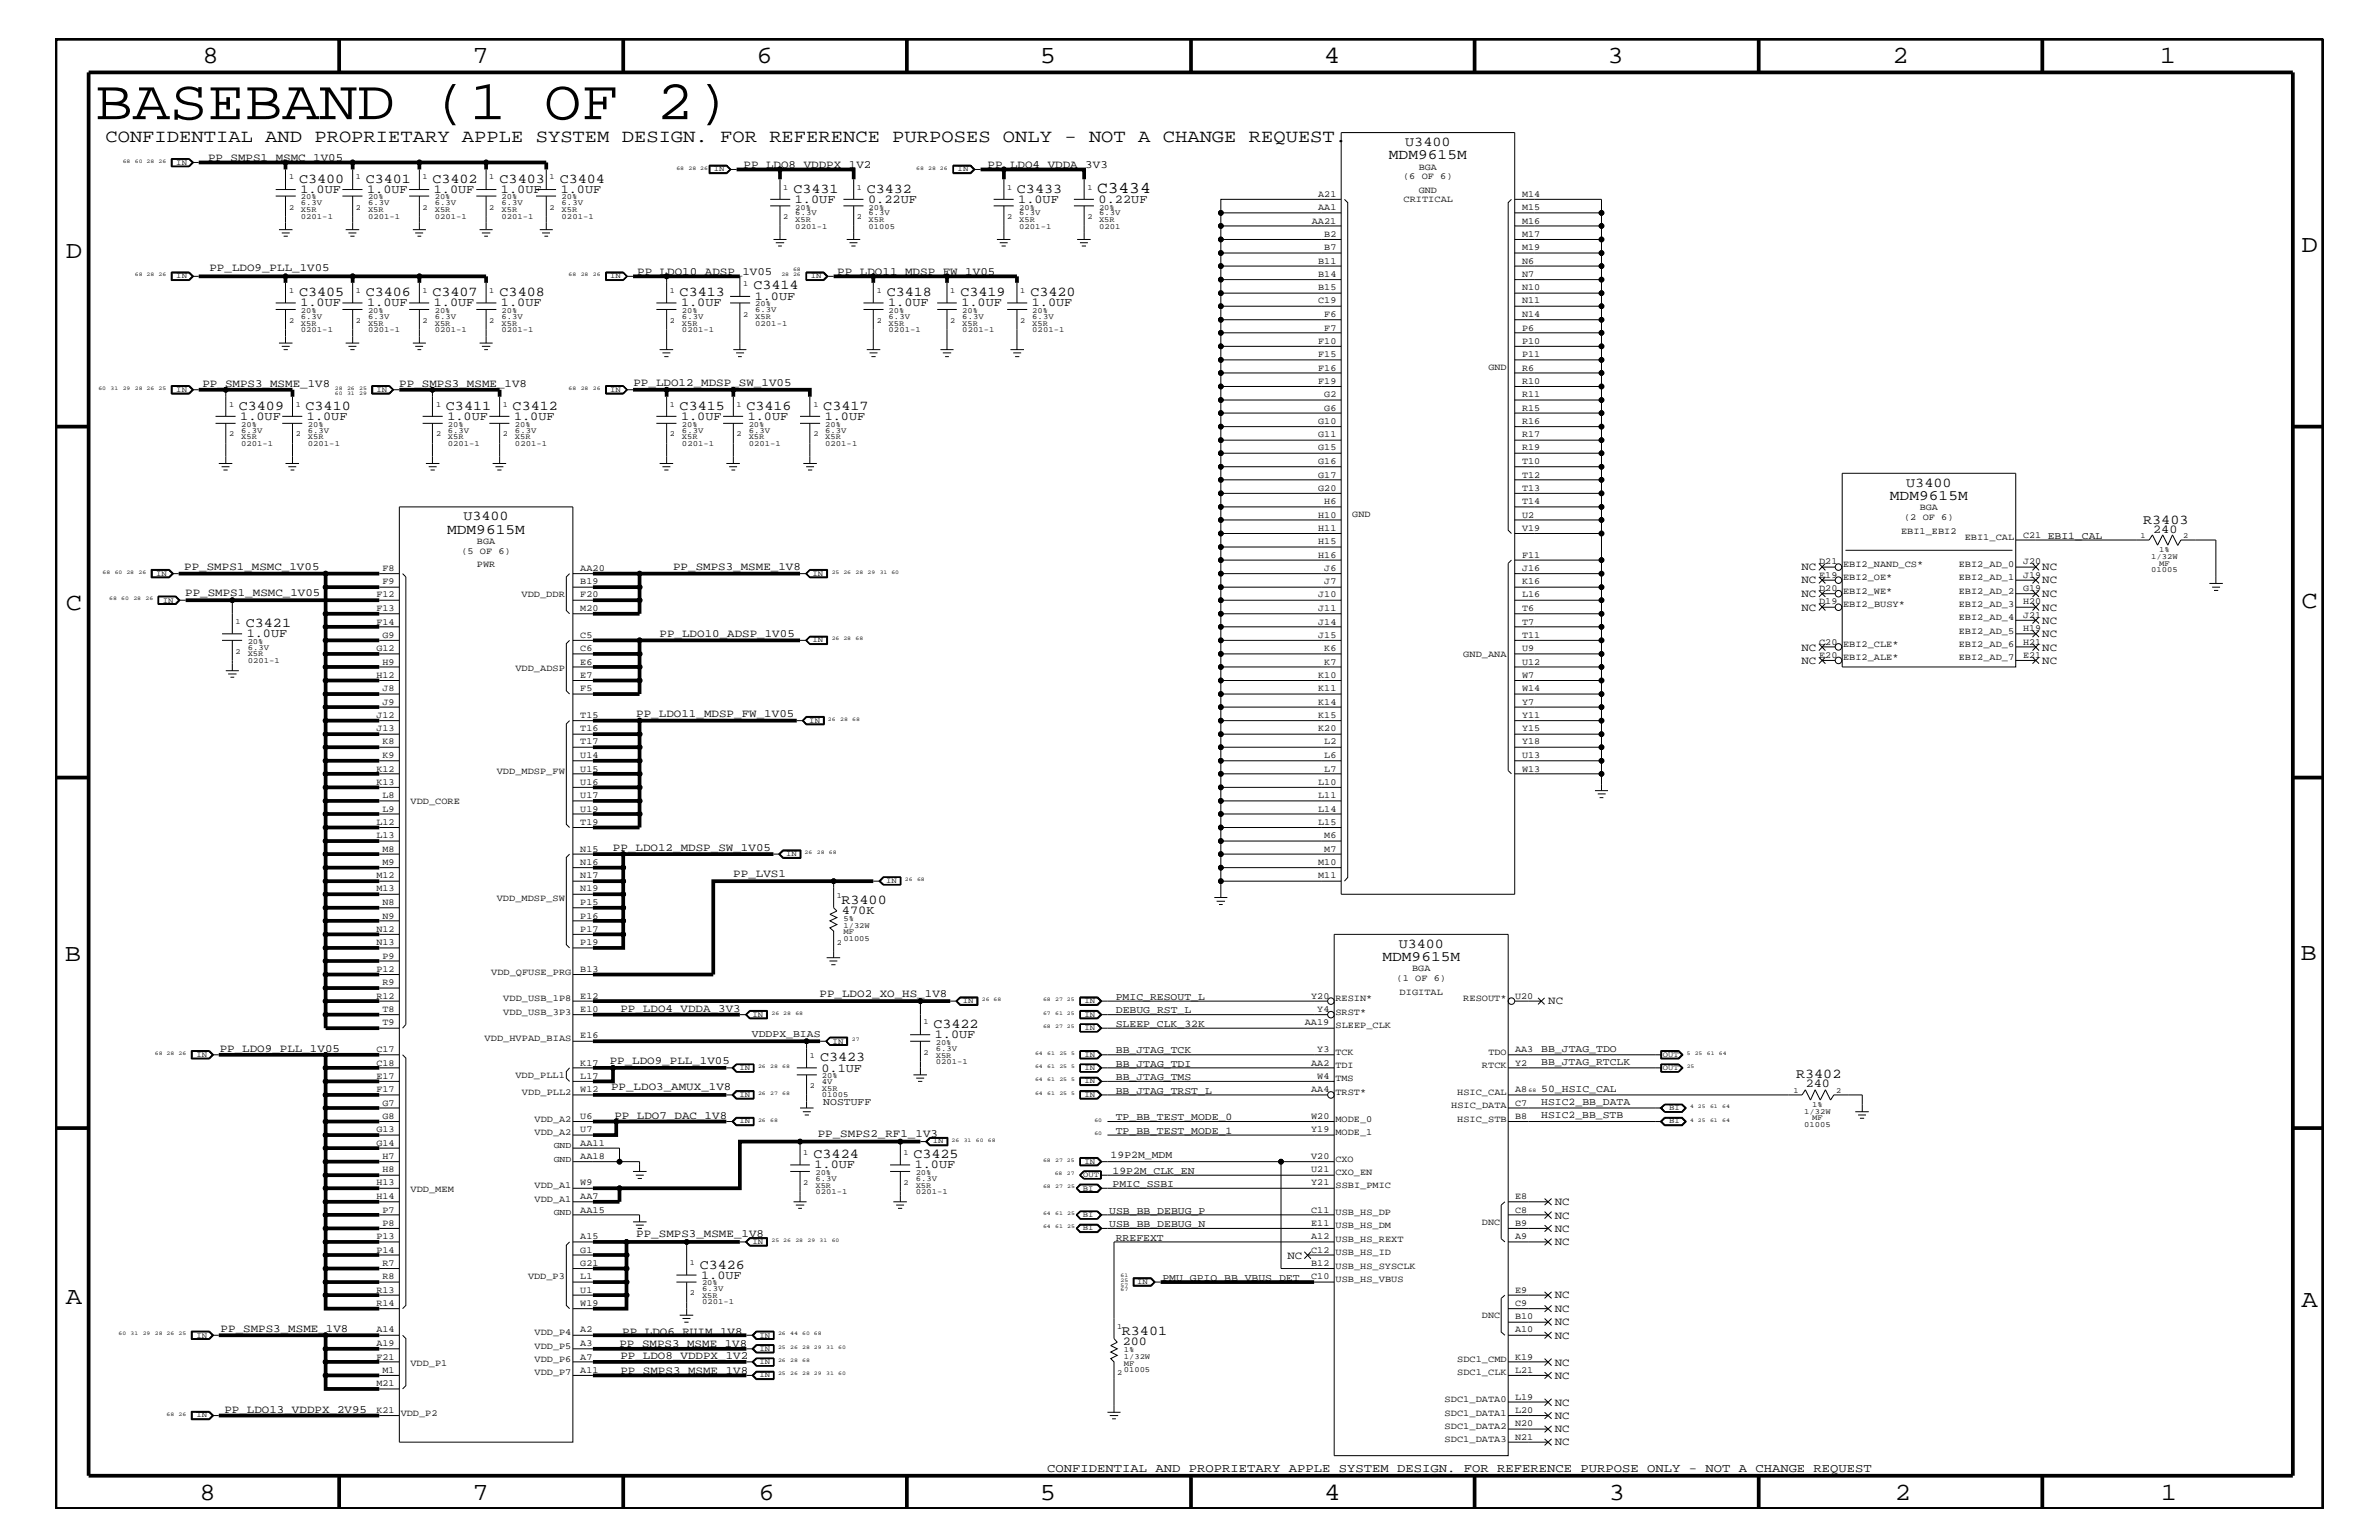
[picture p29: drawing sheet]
<svg xmlns="http://www.w3.org/2000/svg" width="432mm" height="279mm" viewBox="0 0 432 279" stroke-linecap="round" stroke-linejoin="round" font-family="sans-serif">
<defs><g id="words">
<text font-size="10.2" x="17.3" y="21.6">BASEBAND (1 OF 2)</text>
<g font-size="4.5">
<text x="36.7" y="11.5">8</text>
<text x="85.8" y="11.5">7</text>
<text x="137.3" y="11.5">6</text>
<text x="188.7" y="11.5">5</text>
<text x="240.3" y="11.5">4</text>
<text x="291.8" y="11.5">3</text>
<text x="343.5" y="11.5">2</text>
<text x="392" y="11.5">1</text>
<text x="11.9" y="46.8">D</text>
<text x="417.7" y="45.7">D</text>
<text x="11.9" y="110.6">C</text>
<text x="417.7" y="110.4">C</text>
<text x="11.8" y="174.3">B</text>
<text x="417.6" y="174.2">B</text>
<text x="11.9" y="236.7">A</text>
<text x="417.7" y="237.1">A</text>
<text x="36.2" y="272.1">8</text>
<text x="85.8" y="272.1">7</text>
<text x="137.7" y="272.1">6</text>
<text x="188.7" y="272.1">5</text>
<text x="240.4" y="272.1">4</text>
<text x="292" y="272.1">3</text>
<text x="343.9" y="272.1">2</text>
<text x="392.2" y="272.1">1</text>
</g>
<text font-size="3.3" x="19.1" y="25.9">CONFIDENTIAL AND PROPRIETARY APPLE SYSTEM DESIGN. FOR REFERENCE PURPOSES ONLY - NOT A CHANGE REQUEST.</text>
<text font-size="3" x="199.1" y="35">C3434</text>
<g font-size="2.6">
<text x="252.1" y="28.9">MDM9615M</text>
<text x="343" y="90.7">MDM9615M</text>
<text x="81.2" y="96.8">MDM9615M</text>
<text x="250.9" y="174.4">MDM9615M</text>
</g>
<g font-size="2.5">
<text x="255.1" y="26.5">U3400</text>
<text x="54.3" y="33.1">C3400</text>
<text x="66.4" y="33.1">C3401</text>
<text x="78.5" y="33.1">C3402</text>
<text x="90.7" y="33.1">C3403</text>
<text x="101.6" y="33.1">C3404</text>
<text x="144" y="35">C3431</text>
<text x="157.3" y="35">C3432</text>
<text x="184.6" y="35">C3433</text>
<text x="54.3" y="53.8">C3405</text>
<text x="66.4" y="53.8">C3406</text>
<text x="78.5" y="53.8">C3407</text>
<text x="90.7" y="53.8">C3408</text>
<text x="123.4" y="53.8">C3413</text>
<text x="136.7" y="52.5">C3414</text>
<text x="161" y="53.8">C3418</text>
<text x="174.3" y="53.8">C3419</text>
<text x="187" y="53.8">C3420</text>
<text x="43.3" y="74.4">C3409</text>
<text x="55.5" y="74.4">C3410</text>
<text x="80.9" y="74.4">C3411</text>
<text x="93" y="74.4">C3412</text>
<text x="123.4" y="74.4">C3415</text>
<text x="135.5" y="74.4">C3416</text>
<text x="149.4" y="74.4">C3417</text>
<text x="346" y="88.3">U3400</text>
<text x="84.1" y="94.3">U3400</text>
<text x="389" y="95">R3403</text>
<text x="44.6" y="113.7">C3421</text>
<text x="152.7" y="163.9">R3400</text>
<text x="253.9" y="172">U3400</text>
<text x="169.4" y="186.5">C3422</text>
<text x="148.8" y="192.6">C3423</text>
<text x="326" y="195.6">R3402</text>
<text x="147.7" y="210.2">C3424</text>
<text x="165.8" y="210.2">C3425</text>
<text x="127" y="230.2">C3426</text>
<text x="203.6" y="242.2">R3401</text>
</g>
<g font-size="2.2">
<text x="54.5" y="35">1.0UF</text>
<text x="66.6" y="35">1.0UF</text>
<text x="78.7" y="35">1.0UF</text>
<text x="90.9" y="35">1.0UF</text>
<text x="101.8" y="35">1.0UF</text>
<text x="144.3" y="36.8">1.0UF</text>
<text x="157.6" y="36.8">0.22UF</text>
<text x="184.8" y="36.8">1.0UF</text>
<text x="199.4" y="36.8">0.22UF</text>
<text x="54.5" y="55.6">1.0UF</text>
<text x="66.6" y="55.6">1.0UF</text>
<text x="78.7" y="55.6">1.0UF</text>
<text x="90.9" y="55.6">1.0UF</text>
<text x="123.6" y="55.6">1.0UF</text>
<text x="137" y="54.4">1.0UF</text>
<text x="161.2" y="55.6">1.0UF</text>
<text x="174.5" y="55.6">1.0UF</text>
<text x="187.3" y="55.6">1.0UF</text>
<text x="43.6" y="76.2">1.0UF</text>
<text x="55.7" y="76.2">1.0UF</text>
<text x="81.2" y="76.2">1.0UF</text>
<text x="93.3" y="76.2">1.0UF</text>
<text x="123.6" y="76.2">1.0UF</text>
<text x="135.7" y="76.2">1.0UF</text>
<text x="149.7" y="76.2">1.0UF</text>
<text x="390.8" y="96.7">240</text>
<text x="44.8" y="115.6">1.0UF</text>
<text x="152.8" y="165.8">470K</text>
<text x="169.7" y="188.3">1.0UF</text>
<text x="149.1" y="194.4">0.1UF</text>
<text x="327.7" y="197.3">240</text>
<text x="147.8" y="211.9">1.0UF</text>
<text x="166" y="211.9">1.0UF</text>
<text x="127.3" y="232">1.0UF</text>
<text x="203.8" y="244">200</text>
<text x="190.1" y="267.2">CONFIDENTIAL AND PROPRIETARY APPLE SYSTEM DESIGN. FOR REFERENCE PURPOSE ONLY - NOT A CHANGE REQUEST</text>
</g>
<g font-size="2">
<text x="37.8" y="29.2">PP_SMPS1_MSMC_1V05</text>
<text x="135" y="30.5">PP_LDO8_VDDPX_1V2</text>
<text x="179.2" y="30.5">PP_LDO4_VDDA_3V3</text>
<text x="38" y="49.2">PP_LDO9_PLL_1V05</text>
<text x="115.7" y="49.9">PP_LDO10_ADSP_1V05</text>
<text x="152" y="49.9">PP_LDO11_MDSP_FW_1V05</text>
<text x="36.7" y="70.2">PP_SMPS3_MSME_1V8</text>
<text x="72.5" y="70.2">PP_SMPS3_MSME_1V8</text>
<text x="115" y="70">PP_LDO12_MDSP_SW_1V05</text>
<text x="33.4" y="103.4">PP_SMPS1_MSMC_1V05</text>
<text x="122.2" y="103.5">PP_SMPS3_MSME_1V8</text>
<text x="327" y="105.9">NC</text>
<text x="327" y="103.5">NC</text>
<text x="370.7" y="103.5">NC</text>
<text x="370.7" y="105.9">NC</text>
<text x="33.6" y="108.1">PP_SMPS1_MSMC_1V05</text>
<text x="327" y="110.8">NC</text>
<text x="327" y="108.3">NC</text>
<text x="370.7" y="108.3">NC</text>
<text x="370.7" y="110.8">NC</text>
<text x="370.7" y="113.1">NC</text>
<text x="119.7" y="115.6">PP_LDO10_ADSP_1V05</text>
<text x="327" y="118.1">NC</text>
<text x="370.7" y="115.6">NC</text>
<text x="370.7" y="118.1">NC</text>
<text x="327" y="120.4">NC</text>
<text x="370.7" y="120.4">NC</text>
<text x="115.5" y="130.2">PP_LDO11_MDSP_FW_1V05</text>
<text x="111.3" y="154.4">PP_LDO12_MDSP_SW_1V05</text>
<text x="133.1" y="159.2">PP_LVS1</text>
<text x="112.6" y="183.6">PP_LDO4_VDDA_3V3</text>
<text x="148.8" y="181">PP_LDO2_XO_HS_1V8</text>
<text x="281" y="182.2">NC</text>
<text x="39.9" y="190.8">PP_LDO9_PLL_1V05</text>
<text x="110.7" y="193.1">PP_LDO9_PLL_1V05</text>
<text x="110.9" y="197.8">PP_LDO3_AMUX_1V8</text>
<text x="111.5" y="203.1">PP_LDO7_DAC_1V8</text>
<text x="148.4" y="206.3">PP_SMPS2_RF1_1V3</text>
<text x="282.2" y="221.1">NC</text>
<text x="282.2" y="218.6">NC</text>
<text x="115.5" y="224.5">PP_SMPS3_MSME_1V8</text>
<text x="282.2" y="223.5">NC</text>
<text x="282.2" y="225.9">NC</text>
<text x="233.7" y="228.4">NC</text>
<text x="282.2" y="235.6">NC</text>
<text x="282.2" y="238">NC</text>
<text x="40" y="241.8">PP_SMPS3_MSME_1V8</text>
<text x="112.4" y="244.5">PP_SMPS3_MSME_1V8</text>
<text x="112.9" y="242.2">PP_LDO6_RUIM_1V8</text>
<text x="282.2" y="240.5">NC</text>
<text x="282.2" y="242.9">NC</text>
<text x="112.6" y="246.6">PP_LDO8_VDDPX_1V2</text>
<text x="112.6" y="249.3">PP_SMPS3_MSME_1V8</text>
<text x="282.2" y="247.8">NC</text>
<text x="282.2" y="250.1">NC</text>
<text x="40.7" y="256.3">PP_LDO13_VDDPX_2V95</text>
<text x="282.2" y="255">NC</text>
<text x="282.2" y="257.4">NC</text>
<text x="282.2" y="259.9">NC</text>
<text x="282.2" y="262.2">NC</text>
</g>
<g font-size="1.9">
<text x="202.5" y="181.4">PMIC_RESOUT_L</text>
<text x="202.5" y="183.8">DEBUG_RST_L</text>
<text x="136.5" y="188.1">VDDPX_BIAS</text>
<text x="202.5" y="191.1">BB_JTAG_TCK</text>
<text x="202.5" y="186.3">SLEEP_CLK_32K</text>
<text x="279.7" y="190.8">BB_JTAG_TDO</text>
<text x="202.5" y="195.9">BB_JTAG_TMS</text>
<text x="202.5" y="193.6">BB_JTAG_TDI</text>
<text x="279.7" y="193.2">BB_JTAG_RTCLK</text>
<text x="149.4" y="200.4">NOSTUFF</text>
<text x="202.5" y="203.2">TP_BB_TEST_MODE_0</text>
<text x="202.5" y="198.4">BB_JTAG_TRST_L</text>
<text x="279.7" y="200.4">HSIC2_BB_DATA</text>
<text x="279.7" y="202.9">HSIC2_BB_STB</text>
<text x="279.7" y="198.1">50_HSIC_CAL</text>
<text x="202.5" y="205.7">TP_BB_TEST_MODE_1</text>
<text x="201.6" y="210.2">19P2M_MDM</text>
<text x="201.9" y="215.3">PMIC_SSBI</text>
<text x="201.9" y="213">19P2M_CLK_EN</text>
<text x="201.3" y="220.2">USB_BB_DEBUG_P</text>
<text x="201.3" y="222.6">USB_BB_DEBUG_N</text>
<text x="202.5" y="225.1">RREFEXT</text>
<text x="211" y="232.4">PMU_GPIO_BB_VBUS_DET</text>
</g>
<g font-size="1.7">
<text x="239.3" y="35.7">A21</text>
<text x="254.7" y="32.5">(6 OF 6)</text>
<text x="257.5" y="35">GND</text>
<text x="257.5" y="30.8">BGA</text>
<text x="276.3" y="35.7">M14</text>
<text x="238.1" y="40.6">AA21</text>
<text x="239.3" y="38.1">AA1</text>
<text x="254.8" y="36.7">CRITICAL</text>
<text x="276.3" y="38.1">M15</text>
<text x="276.3" y="40.6">M16</text>
<text x="239.3" y="47.9">B11</text>
<text x="240.4" y="43">B2</text>
<text x="240.4" y="45.4">B7</text>
<text x="276.3" y="43">M17</text>
<text x="276.3" y="45.4">M19</text>
<text x="276.3" y="47.9">N6</text>
<text x="239.3" y="50.2">B14</text>
<text x="239.3" y="52.7">B15</text>
<text x="276.3" y="50.2">N7</text>
<text x="276.3" y="52.7">N10</text>
<text x="239.3" y="55.1">C19</text>
<text x="240.4" y="60">F7</text>
<text x="240.4" y="57.5">F6</text>
<text x="276.3" y="55.1">N11</text>
<text x="276.3" y="57.5">N14</text>
<text x="276.3" y="60">P6</text>
<text x="239.3" y="62.3">F10</text>
<text x="239.3" y="64.8">F15</text>
<text x="276.3" y="62.3">P10</text>
<text x="276.3" y="64.8">P11</text>
<text x="239.3" y="67.3">F16</text>
<text x="239.3" y="69.6">F19</text>
<text x="270.2" y="67.1">GND</text>
<text x="276.3" y="67.3">R6</text>
<text x="276.3" y="69.6">R10</text>
<text x="239.3" y="76.9">G10</text>
<text x="240.4" y="72.1">G2</text>
<text x="240.4" y="74.5">G6</text>
<text x="276.3" y="72.1">R11</text>
<text x="276.3" y="74.5">R15</text>
<text x="276.3" y="76.9">R16</text>
<text x="239.3" y="79.4">G11</text>
<text x="239.3" y="81.7">G15</text>
<text x="276.3" y="79.4">R17</text>
<text x="276.3" y="81.7">R19</text>
<text x="239.3" y="84.2">G16</text>
<text x="239.3" y="86.6">G17</text>
<text x="239.3" y="89">G20</text>
<text x="276.3" y="84.2">T10</text>
<text x="276.3" y="86.6">T12</text>
<text x="276.3" y="89">T13</text>
<text x="239.3" y="93.9">H10</text>
<text x="240.4" y="91.5">H6</text>
<text x="245.4" y="93.8">GND</text>
<text x="276.3" y="91.5">T14</text>
<text x="276.3" y="93.9">U2</text>
<text x="345.6" y="94.3">(2 OF 6)</text>
<text x="348.4" y="92.6">BGA</text>
<text x="83.7" y="100.4">(5 OF 6)</text>
<text x="86.6" y="98.7">BGA</text>
<text x="239.3" y="96.3">H11</text>
<text x="239.3" y="98.7">H15</text>
<text x="239.3" y="101.2">H16</text>
<text x="276.3" y="96.3">V19</text>
<text x="276.3" y="101.2">F11</text>
<text x="345.1" y="96.8">EBI1_EBI2</text>
<text x="356.6" y="98">EBI1_CAL</text>
<text x="367.2" y="97.6">C21 EBI1_CAL</text>
<text x="69.4" y="103.6">F8</text>
<text x="69.4" y="106">F9</text>
<text x="86.6" y="102.9">PWR</text>
<text x="105.3" y="103.6">AA20</text>
<text x="105.3" y="106">B19</text>
<text x="240.4" y="103.6">J6</text>
<text x="240.4" y="106">J7</text>
<text x="276.3" y="103.6">J16</text>
<text x="276.3" y="106">K16</text>
<text x="330.2" y="102.4">D21</text>
<text x="330.2" y="104.8">E19</text>
<text x="330.2" y="107.2">D20</text>
<text x="334.5" y="105.3">EBI2_OE*</text>
<text x="334.5" y="107.7">EBI2_WE*</text>
<text x="334.5" y="102.9">EBI2_NAND_CS*</text>
<text x="355.5" y="102.9">EBI2_AD_0</text>
<text x="355.5" y="105.3">EBI2_AD_1</text>
<text x="355.5" y="107.7">EBI2_AD_2</text>
<text x="367.2" y="102.4">J20</text>
<text x="367.2" y="104.8">J19</text>
<text x="367.2" y="107.2">G19</text>
<text x="68.3" y="108.4">F12</text>
<text x="68.3" y="110.9">F13</text>
<text x="68.3" y="113.3">F14</text>
<text x="94.7" y="108.3">VDD_DDR</text>
<text x="105.3" y="108.4">F20</text>
<text x="105.3" y="110.9">M20</text>
<text x="239.3" y="108.4">J10</text>
<text x="239.3" y="110.9">J11</text>
<text x="239.3" y="113.3">J14</text>
<text x="276.3" y="108.4">L16</text>
<text x="276.3" y="110.9">T6</text>
<text x="276.3" y="113.3">T7</text>
<text x="330.2" y="109.7">D19</text>
<text x="334.5" y="110.2">EBI2_BUSY*</text>
<text x="355.5" y="110.2">EBI2_AD_3</text>
<text x="355.5" y="112.6">EBI2_AD_4</text>
<text x="367.2" y="109.7">H20</text>
<text x="367.2" y="112">J21</text>
<text x="68.3" y="118.1">G12</text>
<text x="69.4" y="115.7">G9</text>
<text x="105.3" y="115.7">C5</text>
<text x="105.3" y="118.1">C6</text>
<text x="239.3" y="115.7">J15</text>
<text x="240.4" y="118.1">K6</text>
<text x="265.6" y="119.2">GND_ANA</text>
<text x="276.3" y="115.7">T11</text>
<text x="276.3" y="118.1">U9</text>
<text x="330.2" y="119.3">E20</text>
<text x="330.2" y="117">C20</text>
<text x="334.5" y="117.4">EBI2_CLE*</text>
<text x="334.5" y="119.8">EBI2_ALE*</text>
<text x="355.5" y="117.4">EBI2_AD_6</text>
<text x="355.5" y="115">EBI2_AD_5</text>
<text x="355.5" y="119.8">EBI2_AD_7</text>
<text x="367.2" y="114.5">H19</text>
<text x="367.2" y="117">H21</text>
<text x="367.2" y="119.3">E21</text>
<text x="68.3" y="123">H12</text>
<text x="69.4" y="120.6">H9</text>
<text x="69.4" y="125.4">J8</text>
<text x="93.6" y="121.7">VDD_ADSP</text>
<text x="105.3" y="120.6">E6</text>
<text x="105.3" y="123">E7</text>
<text x="105.3" y="125.4">F5</text>
<text x="239.3" y="123">K10</text>
<text x="239.3" y="125.4">K11</text>
<text x="240.4" y="120.6">K7</text>
<text x="276.3" y="125.4">W14</text>
<text x="276.3" y="120.6">U12</text>
<text x="276.3" y="123">W7</text>
<text x="68.3" y="130.2">J12</text>
<text x="69.4" y="127.9">J9</text>
<text x="105.3" y="130.2">T15</text>
<text x="239.3" y="127.9">K14</text>
<text x="239.3" y="130.2">K15</text>
<text x="276.3" y="127.9">Y7</text>
<text x="276.3" y="130.2">Y11</text>
<text x="68.3" y="132.7">J13</text>
<text x="69.4" y="135.1">K8</text>
<text x="69.4" y="137.5">K9</text>
<text x="105.3" y="132.7">T16</text>
<text x="105.3" y="135.1">T17</text>
<text x="105.3" y="137.5">U14</text>
<text x="239.3" y="132.7">K20</text>
<text x="240.4" y="135.1">L2</text>
<text x="240.4" y="137.5">L6</text>
<text x="276.3" y="132.7">Y15</text>
<text x="276.3" y="135.1">Y18</text>
<text x="276.3" y="137.5">U13</text>
<text x="68.3" y="140">K12</text>
<text x="68.3" y="142.4">K13</text>
<text x="90.2" y="140.4">VDD_MDSP_FW</text>
<text x="105.3" y="140">U15</text>
<text x="105.3" y="142.4">U16</text>
<text x="239.3" y="142.4">L10</text>
<text x="240.4" y="140">L7</text>
<text x="276.3" y="140">W13</text>
<text x="68.3" y="149.6">L12</text>
<text x="69.4" y="144.8">L8</text>
<text x="69.4" y="147.3">L9</text>
<text x="74.5" y="145.9">VDD_CORE</text>
<text x="105.3" y="144.8">U17</text>
<text x="105.3" y="147.3">U19</text>
<text x="105.3" y="149.6">T19</text>
<text x="239.3" y="144.8">L11</text>
<text x="239.3" y="147.3">L14</text>
<text x="239.3" y="149.6">L15</text>
<text x="68.3" y="152.1">L13</text>
<text x="69.4" y="154.5">M8</text>
<text x="105.3" y="154.5">N15</text>
<text x="240.4" y="152.1">M6</text>
<text x="240.4" y="154.5">M7</text>
<text x="68.3" y="159.4">M12</text>
<text x="68.3" y="161.7">M13</text>
<text x="69.4" y="156.9">M9</text>
<text x="105.3" y="156.9">N16</text>
<text x="105.3" y="159.4">N17</text>
<text x="105.3" y="161.7">N19</text>
<text x="239.3" y="156.9">M10</text>
<text x="239.3" y="159.4">M11</text>
<text x="69.4" y="164.2">N8</text>
<text x="69.4" y="166.7">N9</text>
<text x="90.2" y="163.5">VDD_MDSP_SW</text>
<text x="105.3" y="164.2">P15</text>
<text x="105.3" y="166.7">P16</text>
<text x="68.3" y="169">N12</text>
<text x="68.3" y="171.5">N13</text>
<text x="69.4" y="173.9">P9</text>
<text x="105.3" y="169">P17</text>
<text x="105.3" y="171.5">P19</text>
<text x="68.3" y="176.3">P12</text>
<text x="69.4" y="178.8">R9</text>
<text x="89.2" y="176.8">VDD_QFUSE_PRG</text>
<text x="105.3" y="176.3">B13</text>
<text x="253.5" y="178">(1 OF 6)</text>
<text x="256.3" y="176.2">BGA</text>
<text x="68.3" y="181.2">R12</text>
<text x="69.4" y="183.6">T8</text>
<text x="91.4" y="184.1">VDD_USB_3P3</text>
<text x="91.4" y="181.6">VDD_USB_1P8</text>
<text x="105.3" y="181.2">E12</text>
<text x="105.3" y="183.6">E10</text>
<text x="238" y="181.2">Y20</text>
<text x="239.1" y="183.6">Y4</text>
<text x="242.4" y="184.1">SRST*</text>
<text x="242.4" y="181.6">RESIN*</text>
<text x="254" y="180.5">DIGITAL</text>
<text x="265.6" y="181.6">RESOUT*</text>
<text x="275" y="181.2">U20</text>
<text x="68.3" y="190.9">C17</text>
<text x="69.4" y="186">T9</text>
<text x="88" y="188.9">VDD_HVPAD_BIAS</text>
<text x="105.3" y="188.4">E16</text>
<text x="236.8" y="186">AA19</text>
<text x="239.1" y="190.9">Y3</text>
<text x="242.4" y="191.4">TCK</text>
<text x="242.4" y="186.5">SLEEP_CLK</text>
<text x="270.2" y="191.4">TDO</text>
<text x="275" y="190.9">AA3</text>
<text x="68.3" y="193.3">C18</text>
<text x="68.3" y="195.7">E17</text>
<text x="93.6" y="195.6">VDD_PLL1</text>
<text x="105.3" y="193.3">K17</text>
<text x="105.3" y="195.7">L17</text>
<text x="238" y="193.3">AA2</text>
<text x="239.1" y="195.7">W4</text>
<text x="242.4" y="193.7">TDI</text>
<text x="242.4" y="196.2">TMS</text>
<text x="269" y="193.7">RTCK</text>
<text x="275" y="193.3">Y2</text>
<text x="68.3" y="198.1">F17</text>
<text x="69.4" y="200.6">G7</text>
<text x="69.4" y="203">G8</text>
<text x="94.7" y="198.7">VDD_PLL2</text>
<text x="97" y="203.5">VDD_A2</text>
<text x="105.3" y="203">U6</text>
<text x="105.3" y="198.1">W12</text>
<text x="238" y="198.1">AA4</text>
<text x="238" y="203">W20</text>
<text x="242.4" y="198.7">TRST*</text>
<text x="242.4" y="203.5">MODE_0</text>
<text x="263.4" y="201">HSIC_DATA</text>
<text x="264.5" y="198.7">HSIC_CAL</text>
<text x="264.5" y="203.5">HSIC_STB</text>
<text x="275" y="198.1">A8</text>
<text x="275" y="200.6">C7</text>
<text x="275" y="203">B8</text>
<text x="68.3" y="205.4">G13</text>
<text x="68.3" y="207.9">G14</text>
<text x="97" y="205.9">VDD_A2</text>
<text x="105.3" y="207.9">AA11</text>
<text x="105.3" y="205.4">U7</text>
<text x="238" y="205.4">Y19</text>
<text x="242.4" y="205.9">MODE_1</text>
<text x="68.3" y="215.1">H13</text>
<text x="69.4" y="210.3">H7</text>
<text x="69.4" y="212.7">H8</text>
<text x="97" y="215.6">VDD_A1</text>
<text x="105.3" y="210.3">AA18</text>
<text x="105.3" y="215.1">W9</text>
<text x="238" y="210.3">V20</text>
<text x="238" y="212.7">U21</text>
<text x="238" y="215.1">Y21</text>
<text x="242.4" y="210.8">CXO</text>
<text x="242.4" y="215.6">SSBI_PMIC</text>
<text x="242.4" y="213.2">CXO_EN</text>
<text x="68.3" y="217.5">H14</text>
<text x="69.4" y="220">P7</text>
<text x="74.5" y="216.2">VDD_MEM</text>
<text x="97" y="218">VDD_A1</text>
<text x="105.3" y="220">AA15</text>
<text x="105.3" y="217.5">AA7</text>
<text x="238" y="220">C11</text>
<text x="242.4" y="220.4">USB_HS_DP</text>
<text x="275" y="220">C8</text>
<text x="275" y="217.5">E8</text>
<text x="68.3" y="224.8">P13</text>
<text x="68.3" y="227.3">P14</text>
<text x="69.4" y="222.4">P8</text>
<text x="105.3" y="224.8">A15</text>
<text x="105.3" y="227.3">G1</text>
<text x="238" y="222.4">E11</text>
<text x="238" y="227.3">C12</text>
<text x="238" y="224.8">A12</text>
<text x="242.4" y="222.9">USB_HS_DM</text>
<text x="242.4" y="227.7">USB_HS_ID</text>
<text x="242.4" y="225.3">USB_HS_REXT</text>
<text x="269" y="222.3">DNC</text>
<text x="275" y="224.8">A9</text>
<text x="275" y="222.4">B9</text>
<text x="69.4" y="229.6">R7</text>
<text x="69.4" y="232.1">R8</text>
<text x="95.8" y="232">VDD_P3</text>
<text x="105.3" y="229.6">G21</text>
<text x="105.3" y="232.1">L1</text>
<text x="238" y="229.6">B12</text>
<text x="238" y="232.1">C10</text>
<text x="242.4" y="232.6">USB_HS_VBUS</text>
<text x="242.4" y="230.2">USB_HS_SYSCLK</text>
<text x="68.3" y="234.6">R13</text>
<text x="68.3" y="236.9">R14</text>
<text x="105.3" y="234.6">U1</text>
<text x="105.3" y="236.9">W19</text>
<text x="269" y="239.2">DNC</text>
<text x="275" y="239.4">B10</text>
<text x="275" y="236.9">C9</text>
<text x="275" y="234.6">E9</text>
<text x="68.3" y="241.8">A14</text>
<text x="68.3" y="244.2">A19</text>
<text x="97" y="242.3">VDD_P4</text>
<text x="97" y="244.7">VDD_P5</text>
<text x="105.3" y="241.8">A2</text>
<text x="105.3" y="244.2">A3</text>
<text x="275" y="241.8">A10</text>
<text x="68.3" y="246.7">F21</text>
<text x="68.3" y="251.5">M21</text>
<text x="69.4" y="249">M1</text>
<text x="74.5" y="247.8">VDD_P1</text>
<text x="97" y="249.5">VDD_P7</text>
<text x="97" y="247.1">VDD_P6</text>
<text x="105.3" y="246.7">A7</text>
<text x="105.3" y="249">A11</text>
<text x="264.5" y="249.5">SDC1_CLK</text>
<text x="264.5" y="247.1">SDC1_CMD</text>
<text x="275" y="249">L21</text>
<text x="275" y="246.7">K19</text>
<text x="68.3" y="256.3">K21</text>
<text x="72.7" y="256.8">VDD_P2</text>
<text x="262.2" y="256.8">SDC1_DATA1</text>
<text x="262.2" y="254.4">SDC1_DATA0</text>
<text x="275" y="253.9">L19</text>
<text x="275" y="256.3">L20</text>
<text x="262.2" y="261.6">SDC1_DATA3</text>
<text x="262.2" y="259.3">SDC1_DATA2</text>
<text x="275" y="258.8">N20</text>
<text x="275" y="261.2">N21</text>
</g>
<g font-size="1.6">
<text x="100.5" y="208.3">GND</text>
<text x="100.5" y="210.8">GND</text>
<text x="100.5" y="220.4">GND</text>
</g>
<g font-size="1.4">
<text x="32" y="29.9">IN</text>
<text x="52.5" y="32.5">1</text>
<text x="64.6" y="32.5">1</text>
<text x="76.7" y="32.5">1</text>
<text x="88.8" y="32.5">1</text>
<text x="99.7" y="32.5">1</text>
<text x="129.5" y="31.1">IN</text>
<text x="142.2" y="34.4">1</text>
<text x="155.5" y="34.4">1</text>
<text x="173.8" y="31.1">IN</text>
<text x="182.8" y="34.4">1</text>
<text x="197.4" y="34.4">1</text>
<text x="52.5" y="38">2</text>
<text x="54.6" y="39.7">0201-1</text>
<text x="54.6" y="37.3">6.3V</text>
<text x="54.6" y="38.5">X5R</text>
<text x="54.6" y="36.2">20%</text>
<text x="64.6" y="38">2</text>
<text x="66.8" y="39.7">0201-1</text>
<text x="66.8" y="36.2">20%</text>
<text x="66.8" y="38.5">X5R</text>
<text x="66.8" y="37.3">6.3V</text>
<text x="76.7" y="38">2</text>
<text x="78.9" y="39.7">0201-1</text>
<text x="78.9" y="37.3">6.3V</text>
<text x="78.9" y="36.2">20%</text>
<text x="78.9" y="38.5">X5R</text>
<text x="88.8" y="38">2</text>
<text x="91" y="39.7">0201-1</text>
<text x="91" y="37.3">6.3V</text>
<text x="91" y="36.2">20%</text>
<text x="91" y="38.5">X5R</text>
<text x="99.7" y="38">2</text>
<text x="101.9" y="39.7">0201-1</text>
<text x="101.9" y="37.3">6.3V</text>
<text x="101.9" y="38.5">X5R</text>
<text x="101.9" y="36.2">20%</text>
<text x="142.2" y="39.8">2</text>
<text x="144.4" y="38">20%</text>
<text x="144.4" y="39.1">6.3V</text>
<text x="144.4" y="40.3">X5R</text>
<text x="144.4" y="41.5">0201-1</text>
<text x="155.5" y="39.8">2</text>
<text x="157.6" y="38">20%</text>
<text x="157.6" y="39.1">6.3V</text>
<text x="157.6" y="40.3">X5R</text>
<text x="157.6" y="41.5">01005</text>
<text x="182.8" y="39.8">2</text>
<text x="185" y="40.3">X5R</text>
<text x="185" y="38">20%</text>
<text x="185" y="39.1">6.3V</text>
<text x="185" y="41.5">0201-1</text>
<text x="197.4" y="39.8">2</text>
<text x="199.5" y="41.5">0201</text>
<text x="199.5" y="39.1">6.3V</text>
<text x="199.5" y="38">20%</text>
<text x="199.5" y="40.3">X5R</text>
<text x="32" y="50.5">IN</text>
<text x="52.5" y="53.2">1</text>
<text x="64.6" y="53.2">1</text>
<text x="76.7" y="53.2">1</text>
<text x="88.8" y="53.2">1</text>
<text x="110.7" y="50.5">IN</text>
<text x="121.6" y="53.2">1</text>
<text x="134.9" y="51.9">1</text>
<text x="147.2" y="50.5">IN</text>
<text x="159.2" y="53.2">1</text>
<text x="172.5" y="53.2">1</text>
<text x="185.2" y="53.2">1</text>
<text x="52.5" y="58.6">2</text>
<text x="54.6" y="59.1">X5R</text>
<text x="54.6" y="56.8">20%</text>
<text x="54.6" y="57.9">6.3V</text>
<text x="64.6" y="58.6">2</text>
<text x="66.8" y="57.9">6.3V</text>
<text x="66.8" y="56.8">20%</text>
<text x="66.8" y="59.1">X5R</text>
<text x="76.7" y="58.6">2</text>
<text x="78.9" y="57.9">6.3V</text>
<text x="78.9" y="59.1">X5R</text>
<text x="78.9" y="56.8">20%</text>
<text x="88.8" y="58.6">2</text>
<text x="91" y="59.1">X5R</text>
<text x="91" y="57.9">6.3V</text>
<text x="91" y="56.8">20%</text>
<text x="121.6" y="58.6">2</text>
<text x="123.8" y="56.8">20%</text>
<text x="123.8" y="59.1">X5R</text>
<text x="123.8" y="57.9">6.3V</text>
<text x="134.9" y="57.4">2</text>
<text x="137.1" y="59.1">0201-1</text>
<text x="137.1" y="55.6">20%</text>
<text x="137.1" y="56.7">6.3V</text>
<text x="137.1" y="57.9">X5R</text>
<text x="159.2" y="58.6">2</text>
<text x="161.3" y="56.8">20%</text>
<text x="161.3" y="59.1">X5R</text>
<text x="161.3" y="57.9">6.3V</text>
<text x="172.5" y="58.6">2</text>
<text x="174.7" y="57.9">6.3V</text>
<text x="174.7" y="56.8">20%</text>
<text x="174.7" y="59.1">X5R</text>
<text x="185.2" y="58.6">2</text>
<text x="187.4" y="57.9">6.3V</text>
<text x="187.4" y="59.1">X5R</text>
<text x="187.4" y="56.8">20%</text>
<text x="54.6" y="60.3">0201-1</text>
<text x="66.8" y="60.3">0201-1</text>
<text x="78.9" y="60.3">0201-1</text>
<text x="91" y="60.3">0201-1</text>
<text x="123.8" y="60.3">0201-1</text>
<text x="161.3" y="60.3">0201-1</text>
<text x="174.7" y="60.3">0201-1</text>
<text x="187.4" y="60.3">0201-1</text>
<text x="32" y="71.1">IN</text>
<text x="68.3" y="71.1">IN</text>
<text x="110.7" y="71.1">IN</text>
<text x="41.6" y="73.8">1</text>
<text x="43.8" y="77.4">20%</text>
<text x="53.7" y="73.8">1</text>
<text x="55.9" y="77.4">20%</text>
<text x="79.2" y="73.8">1</text>
<text x="81.3" y="77.4">20%</text>
<text x="91.3" y="73.8">1</text>
<text x="93.5" y="77.4">20%</text>
<text x="121.6" y="73.8">1</text>
<text x="123.8" y="77.4">20%</text>
<text x="133.7" y="73.8">1</text>
<text x="135.9" y="77.4">20%</text>
<text x="147.7" y="73.8">1</text>
<text x="149.8" y="77.4">20%</text>
<text x="41.6" y="79.2">2</text>
<text x="43.8" y="80.9">0201-1</text>
<text x="43.8" y="78.5">6.3V</text>
<text x="43.8" y="79.7">X5R</text>
<text x="53.7" y="79.2">2</text>
<text x="55.9" y="80.9">0201-1</text>
<text x="55.9" y="78.5">6.3V</text>
<text x="55.9" y="79.7">X5R</text>
<text x="79.2" y="79.2">2</text>
<text x="81.3" y="80.9">0201-1</text>
<text x="81.3" y="78.5">6.3V</text>
<text x="81.3" y="79.7">X5R</text>
<text x="91.3" y="79.2">2</text>
<text x="93.5" y="80.9">0201-1</text>
<text x="93.5" y="79.7">X5R</text>
<text x="93.5" y="78.5">6.3V</text>
<text x="121.6" y="79.2">2</text>
<text x="123.8" y="80.9">0201-1</text>
<text x="123.8" y="79.7">X5R</text>
<text x="123.8" y="78.5">6.3V</text>
<text x="133.7" y="79.2">2</text>
<text x="135.9" y="80.9">0201-1</text>
<text x="135.9" y="79.7">X5R</text>
<text x="135.9" y="78.5">6.3V</text>
<text x="147.7" y="79.2">2</text>
<text x="149.8" y="80.9">0201-1</text>
<text x="149.8" y="79.7">X5R</text>
<text x="149.8" y="78.5">6.3V</text>
<text x="388.5" y="97.6">1</text>
<text x="390.4" y="101.4">1/32W</text>
<text x="391.9" y="100.2">1%</text>
<text x="396.2" y="97.6">2</text>
<text x="28.4" y="104.4">IN</text>
<text x="147.5" y="104.4">IN</text>
<text x="390.4" y="103.8">01005</text>
<text x="391.9" y="102.6">MF</text>
<text x="29.5" y="109.3">IN</text>
<text x="42.8" y="113.1">1</text>
<text x="42.8" y="118.6">2</text>
<text x="45" y="117.9">6.3V</text>
<text x="45" y="119.1">X5R</text>
<text x="45" y="116.8">20%</text>
<text x="147.5" y="116.5">IN</text>
<text x="45" y="120.3">0201-1</text>
<text x="146.9" y="131.1">IN</text>
<text x="142.7" y="155.4">IN</text>
<text x="160.9" y="160.2">IN</text>
<text x="151.9" y="162.8">1</text>
<text x="153.1" y="167.1">5%</text>
<text x="151.9" y="171.4">2</text>
<text x="153.1" y="169.5">MF</text>
<text x="153.1" y="168.3">1/32W</text>
<text x="153.1" y="170.7">01005</text>
<text x="136.6" y="184.4">IN</text>
<text x="167.6" y="185.9">1</text>
<text x="174.8" y="182.1">IN</text>
<text x="196.8" y="182.1">IN</text>
<text x="196.8" y="184.4">IN</text>
<text x="35.6" y="191.7">IN</text>
<text x="147" y="192">1</text>
<text x="151.1" y="189.3">IN</text>
<text x="167.6" y="191.4">2</text>
<text x="169.8" y="190.6">6.3V</text>
<text x="169.8" y="189.5">20%</text>
<text x="169.8" y="191.9">X5R</text>
<text x="196.8" y="191.7">IN</text>
<text x="196.8" y="186.9">IN</text>
<text x="301.8" y="191.7">OUT</text>
<text x="134.2" y="194.2">IN</text>
<text x="147" y="197.4">2</text>
<text x="149.2" y="197.9">X5R</text>
<text x="149.2" y="196.7">4V</text>
<text x="149.2" y="195.6">20%</text>
<text x="169.8" y="193.1">0201-1</text>
<text x="196.8" y="194.2">IN</text>
<text x="196.8" y="196.5">IN</text>
<text x="301.8" y="194.2">OUT</text>
<text x="134.2" y="203.8">IN</text>
<text x="134.2" y="199">IN</text>
<text x="149.2" y="199.1">01005</text>
<text x="196.8" y="199">IN</text>
<text x="302.9" y="203.8">BI</text>
<text x="302.9" y="201.5">BI</text>
<text x="325.5" y="198.2">1</text>
<text x="327.4" y="202">1/32W</text>
<text x="328.9" y="200.9">1%</text>
<text x="328.9" y="203.2">MF</text>
<text x="333.2" y="198.2">2</text>
<text x="145.8" y="209.6">1</text>
<text x="164" y="209.6">1</text>
<text x="169.3" y="207.5">IN</text>
<text x="327.4" y="204.4">01005</text>
<text x="145.8" y="215">2</text>
<text x="148" y="214.2">6.3V</text>
<text x="148" y="215.5">X5R</text>
<text x="148" y="213.2">20%</text>
<text x="164" y="215">2</text>
<text x="166.2" y="214.2">6.3V</text>
<text x="166.2" y="213.2">20%</text>
<text x="166.2" y="215.5">X5R</text>
<text x="196.6" y="213.6">OUT</text>
<text x="196.8" y="211.1">IN</text>
<text x="148" y="216.7">0201-1</text>
<text x="166.2" y="216.7">0201-1</text>
<text x="196.5" y="220.8">BI</text>
<text x="196.5" y="216">BI</text>
<text x="136.6" y="225.7">IN</text>
<text x="196.5" y="223.2">BI</text>
<text x="125.2" y="229.6">1</text>
<text x="127.4" y="233.2">20%</text>
<text x="206.4" y="232.9">IN</text>
<text x="125.2" y="235">2</text>
<text x="127.4" y="234.3">6.3V</text>
<text x="127.4" y="235.5">X5R</text>
<text x="127.4" y="236.7">0201-1</text>
<text x="35.6" y="242.7">IN</text>
<text x="137.8" y="245.1">IN</text>
<text x="137.8" y="242.7">IN</text>
<text x="202.8" y="241.1">1</text>
<text x="204" y="245.3">1%</text>
<text x="137.8" y="249.9">IN</text>
<text x="137.8" y="247.5">IN</text>
<text x="202.8" y="249.5">2</text>
<text x="204" y="247.8">MF</text>
<text x="204" y="248.9">01005</text>
<text x="204" y="246.5">1/32W</text>
<text x="35.6" y="257.2">IN</text>
</g>
<g font-size="1">
<text x="22.3" y="29.5">68</text>
<text x="24.5" y="29.5">60 28</text>
<text x="28.8" y="29.5">26</text>
<text x="122.8" y="30.8">68</text>
<text x="125" y="30.8">28 26</text>
<text x="166.3" y="30.8">68</text>
<text x="168.5" y="30.8">28 26</text>
<text x="24.5" y="50.2">68 28</text>
<text x="28.8" y="50.2">26</text>
<text x="103.2" y="50.2">68</text>
<text x="105.4" y="50.2">28</text>
<text x="107.6" y="50.2">26</text>
<text x="141.8" y="50.2">28 26</text>
<text x="143.9" y="49.2">68</text>
<text x="17.9" y="70.7">60</text>
<text x="20.1" y="70.7">31</text>
<text x="22.3" y="70.7">29</text>
<text x="24.5" y="70.7">28 26</text>
<text x="28.8" y="70.7">25</text>
<text x="60.8" y="70.7">28</text>
<text x="60.8" y="71.7">60</text>
<text x="63" y="70.7">26</text>
<text x="63" y="71.7">31</text>
<text x="65.2" y="70.7">25</text>
<text x="65.2" y="71.7">29</text>
<text x="103.2" y="70.7">68</text>
<text x="105.4" y="70.7">28</text>
<text x="107.6" y="70.7">26</text>
<text x="18.6" y="104.1">68</text>
<text x="20.8" y="104.1">60 28</text>
<text x="25.1" y="104.1">26</text>
<text x="151" y="104.1">25 26</text>
<text x="155.3" y="104.1">28</text>
<text x="157.5" y="104.1">29</text>
<text x="159.7" y="104.1">31 60</text>
<text x="19.8" y="108.9">68</text>
<text x="22" y="108.9">60</text>
<text x="24.2" y="108.9">28</text>
<text x="26.4" y="108.9">26</text>
<text x="151" y="116.2">26 28</text>
<text x="155.3" y="116.2">68</text>
<text x="150.3" y="130.8">26</text>
<text x="152.5" y="130.8">28</text>
<text x="154.7" y="130.8">68</text>
<text x="146.1" y="155">26</text>
<text x="148.3" y="155">28</text>
<text x="150.5" y="155">68</text>
<text x="164.3" y="159.9">26</text>
<text x="166.5" y="159.9">68</text>
<text x="140" y="184.1">26 28</text>
<text x="144.4" y="184.1">68</text>
<text x="178.2" y="181.6">26 68</text>
<text x="189.3" y="181.6">68</text>
<text x="189.3" y="184.1">67</text>
<text x="191.5" y="181.6">27 25</text>
<text x="191.5" y="184.1">61 25</text>
<text x="28.1" y="191.4">68 28</text>
<text x="32.4" y="191.4">26</text>
<text x="154.6" y="188.9">27</text>
<text x="187.9" y="191.4">64</text>
<text x="189.3" y="186.5">68</text>
<text x="190.1" y="191.4">61</text>
<text x="191.5" y="186.5">27 25</text>
<text x="192.3" y="191.4">25 5</text>
<text x="306.2" y="191.4">5</text>
<text x="307.6" y="191.4">25</text>
<text x="309.8" y="191.4">61</text>
<text x="312" y="191.4">64</text>
<text x="137.6" y="193.7">26</text>
<text x="139.8" y="193.7">28</text>
<text x="142" y="193.7">68</text>
<text x="187.9" y="193.7">64</text>
<text x="187.9" y="196.2">64</text>
<text x="190.1" y="193.7">61</text>
<text x="190.1" y="196.2">61</text>
<text x="192.3" y="193.7">25 5</text>
<text x="192.3" y="196.2">25 5</text>
<text x="306.2" y="193.7">25</text>
<text x="137.6" y="203.5">26</text>
<text x="137.6" y="198.7">26</text>
<text x="139.8" y="203.5">68</text>
<text x="139.8" y="198.7">27</text>
<text x="142" y="198.7">68</text>
<text x="187.9" y="198.7">64</text>
<text x="190.1" y="198.7">61</text>
<text x="192.3" y="198.7">25 5</text>
<text x="198.6" y="203.5">60</text>
<text x="277.5" y="198.1">68</text>
<text x="306.7" y="203.5">4</text>
<text x="306.7" y="201">4</text>
<text x="308.2" y="203.5">25</text>
<text x="308.2" y="201">25</text>
<text x="310.4" y="203.5">61</text>
<text x="310.4" y="201">61</text>
<text x="312.6" y="203.5">64</text>
<text x="312.6" y="201">64</text>
<text x="172.7" y="207.1">26</text>
<text x="174.9" y="207.1">31</text>
<text x="177.1" y="207.1">60</text>
<text x="179.3" y="207.1">68</text>
<text x="198.6" y="205.9">60</text>
<text x="189.3" y="215.6">68</text>
<text x="189.3" y="210.8">68</text>
<text x="191.4" y="213.2">68</text>
<text x="191.5" y="215.6">27</text>
<text x="191.5" y="210.8">27 25</text>
<text x="193.6" y="213.2">27</text>
<text x="193.7" y="215.6">25</text>
<text x="189.3" y="220.4">64</text>
<text x="191.5" y="220.4">61</text>
<text x="193.7" y="220.4">25</text>
<text x="140" y="225.3">25 26</text>
<text x="144.4" y="225.3">28</text>
<text x="146.6" y="225.3">29</text>
<text x="148.8" y="225.3">31</text>
<text x="151" y="225.3">60</text>
<text x="189.3" y="222.9">64</text>
<text x="191.5" y="222.9">61</text>
<text x="193.7" y="222.9">25</text>
<text x="203.4" y="232.6">25</text>
<text x="203.4" y="233.5">57</text>
<text x="203.4" y="231.7">61</text>
<text x="203.4" y="234.3">67</text>
<text x="21.5" y="242.3">60</text>
<text x="23.7" y="242.3">31</text>
<text x="25.9" y="242.3">29</text>
<text x="28.1" y="242.3">28 26</text>
<text x="32.4" y="242.3">25</text>
<text x="141.2" y="244.7">25</text>
<text x="141.2" y="242.3">26</text>
<text x="143.4" y="244.7">26</text>
<text x="143.4" y="242.3">44</text>
<text x="145.6" y="244.7">28 29</text>
<text x="145.6" y="242.3">60 68</text>
<text x="149.9" y="244.7">31</text>
<text x="152.1" y="244.7">60</text>
<text x="141.2" y="249.5">25</text>
<text x="141.2" y="247.1">26</text>
<text x="143.4" y="249.5">26</text>
<text x="143.4" y="247.1">28</text>
<text x="145.6" y="249.5">28 29</text>
<text x="145.6" y="247.1">68</text>
<text x="149.9" y="249.5">31</text>
<text x="152.1" y="249.5">60</text>
<text x="30.2" y="256.8">68</text>
<text x="32.4" y="256.8">26</text>
</g>
</g></defs>
<g fill="none" stroke="#000" stroke-width=".18">
<path d="M31.1 28.8h3.3l.7 .7-.7 .7h-3.3zM31.2 28.9h3.1M31.2 30.2h3.1M31.2 28.8v1.4M31.2 28.9v1.3M34.3 28.9l.6 .6M34.3 28.8l.8 .7-.8 .7M34.3 28.9l.7 .6-.7 .7M34.9 29.5h1.2M34.9 29.5l-.6 .7M50 35.6h3.7M50 34.4h3.7"/>
<path d="M51.8 30.7v3.7M51.8 35.6v6.1M62.1 35.6h3.7M62.1 34.4h3.7M64 30.7v3.7M64 35.6v6.1M74.3 35.6h3.6M74.3 34.4h3.6M76.1 30.7v3.7M76.1 35.6v6.1M86.4 34.4h3.7M86.5 35.6h3.6"/>
<path d="M88.2 30.7v3.7M88.2 35.6v6.1M97.3 35.6h3.6M97.3 34.4h3.6M99.2 30.7v3.7M99.2 35.6v6.1M128.7 30h3.2l.8 .7-.8 .8h-3.2zM128.8 30.1h3.1l.6 .6M131.9 30l.7 .7-.7 .7h-3.1v-1.4M132.5 30.7h1.2M132.5 30.7l-.7-.5h-2.9v1.1M132.5 30.7l-.6 .6h-3.1"/>
<path d="M132.5 30.7l-.7 .6M139.8 36.2h3.6M139.8 37.4h3.6M141.6 32.5v3.7M141.6 37.4v6M153.1 37.4h3.6M153.1 36.2h3.6M154.9 32.5v3.7M154.9 37.4v6M173 30h3.2l.8 .7-.8 .8h-3.2zM173.1 30.2h3l.6 .5M173.1 30.1h3l.7 .6-.7 .6h-3z"/>
<path d="M176.2 30l.7 .7-.7 .7h-3.2M176.7 30.7l-.6 .6M176.7 30.7h1.3M180.4 36.2h3.6M180.4 37.4h3.6M182.2 32.5v3.7M182.2 37.4v6M194.9 37.4h3.7M194.9 36.2h3.7M196.8 32.5v3.7M196.8 37.4v6M221.6 38.6v2.4h21.8"/>
<path d="M243.4 36.2h-21.8v2.4h21.8M243.4 24.1h31.5v138.1h-31.5zM244 36.2l.6 .6v122.4l-.6 .7M274.3 36.2l-.6 .6v59.4l.6 .6M274.9 36.2h15.8v2.4h-15.8M290.7 38.6v2.4h-15.8M31.1 49.4h3.3l.7 .7-.7 .8h-3.3zM31.2 49.5h3.1l.7 .6-.7 .7M31.2 49.4v1.4h3.1M31.2 49.5h3.1l.6 .6-.6 .6h-3.1zM34.3 49.4l.8 .7-.8 .7M34.9 50.1h1.2"/>
<path d="M50 56.1h3.7M50 55h3.7M50.6 41.7h2.5M51.1 42.3h1.5M51.5 42.9h.7M51.8 51.3v3.7M51.8 56.1v6.1M62.1 56.1h3.7M62.1 55h3.7M62.7 41.7h2.5M63.2 42.3h1.5M63.6 42.9h.8"/>
<path d="M64 51.3v3.7M64 56.1v6.1M74.3 56.1h3.6M74.3 55h3.6M74.9 41.7h2.4M75.4 42.3h1.4M75.8 42.9h.7M76.1 51.3v3.7M76.1 56.1v6.1M86.4 55h3.7M86.5 56.1h3.6M87 41.7h2.4"/>
<path d="M87.5 42.3h1.5M87.9 42.9h.7M88.2 51.3v3.7M88.2 56.1v6.1M98 41.7h2.3M98.4 42.3h1.4M98.8 42.9h.7M109.9 49.4h3.2l.8 .7-.8 .8h-3.2zM110 49.4v1.4h3.1l.7-.7M110 49.5h3.1l.7 .6M110.1 49.5h3l.6 .6-.6 .6h-3zM113.1 49.4l.7 .7"/>
<path d="M113.7 50.1h1.2M119.1 56.1h3.7M119.1 55h3.7M121 50.1v4.9M121 56.1v7.3M132.5 53.8h3.7M132.5 55h3.7M134.3 50.1v3.7M134.3 55v8.4M140.4 43.4h2.4M140.8 44h1.5M141.2 44.6h.7"/>
<path d="M146.3 49.4h3.2l.8 .7-.8 .8h-3.2zM146.4 49.5h3l.6 .6M149.4 50.8l.7-.7-.7-.6h-3v1.3M149.5 49.4l.7 .7-.7 .7h-3.2M150 50.1h1.3M150 50.1l-.6 .6h-3M153.7 43.4h2.4M154.2 44h1.4M154.5 44.6h.8M156.7 55h3.7M156.7 56.1h3.7M158.5 51.3v3.7"/>
<path d="M158.5 56.1v7.3M170.1 55h3.6M170.1 56.1h3.6M171.9 51.3v3.7M171.9 56.1v7.3M180.9 43.4h2.5M181.5 44h1.4M181.8 44.6h.8M182.8 56.1h3.6M182.8 55h3.6M184.6 51.3v3.7M184.6 56.1v7.3"/>
<path d="M195.5 43.4h2.5M196 44h1.5M196.4 44.6h.7M221.6 41v2.4h21.8M221.6 43.4v2.5h21.8M221.6 45.9v2.4h21.8M221.6 53.2v2.4h21.8M221.6 55.6v2.4h21.8M221.6 58v2.4h21.8M221.6 48.3v2.4M243.4 50.7h-21.8v2.5h21.8M290.7 41v2.4h-15.8"/>
<path d="M290.7 43.4v2.5h-15.8M290.7 45.9v2.4h-15.8M290.7 48.3v2.4h-15.8M290.7 50.7v2.5h-15.8M290.7 53.2v2.4h-15.8M290.7 55.6v2.4h-15.8M290.7 58v2.4h-15.8M31.1 70h3.3l.7 .7-.7 .8h-3.3zM31.2 70.1h3.1l.6 .6-.6 .6h-3.1zM34.3 70h-3.1v1.5M34.3 70l.8 .7-.8 .8M34.3 70l.7 .7-.7 .7h-3.1"/>
<path d="M34.9 70.7h1.2M39.1 76.8h3.7M39.1 75.5h3.7M41 70.7v4.8M41 76.8v7.3M50.6 62.2h2.5M51.1 62.8h1.5M51.2 76.8h3.7M51.2 75.5h3.7M51.5 63.4h.7M53.1 72v3.5M53.1 76.8v7.3"/>
<path d="M62.7 62.2h2.5M63.2 62.8h1.5M63.6 63.4h.8M67.5 70h3.2l.8 .7-.8 .8h-3.2zM67.5 70h3.2M67.6 70v1.4h3.1l.6-.7M67.7 70.1h2.9l.7 .6-.7 .6h-2.9zM70.7 70l.7 .7-.7 .8M70.7 70l.6 .7M71.3 70.7h1.2M74.9 62.2h2.4M75.4 62.8h1.4"/>
<path d="M75.8 63.4h.7M76.7 75.5h3.7M76.7 76.8h3.7M78.5 70.7v4.8M78.5 76.8v7.3M87 62.2h2.4M87.5 62.8h1.5M87.9 63.4h.7M88.8 75.5h3.7M88.8 76.8h3.7M90.7 72v3.5M90.7 76.8v7.3"/>
<path d="M109.9 70h3.2l.8 .7-.8 .8h-3.2zM110.1 70.1h3l.6 .6-.6 .6h-3zM113.7 70.7h1.2M113.8 70.7l-.7-.7h-3.1v1.5M113.8 70.7l-.7 .7h-3.1M113.8 70.7l-.7 .8M119.1 76.8h3.7M119.1 75.5h3.7M119.7 63.4h2.5M120.2 64h1.5M120.6 64.7h.7M121 72v3.5"/>
<path d="M121 76.8v7.3M131.2 76.8h3.7M131.2 75.5h3.7M133.1 63.4h2.4M133.1 72v3.5M133.1 76.8v7.3M133.6 64h1.5M134 64.7h.6M145.2 75.5h3.7M145.2 76.8h3.7M147 72v3.5M147 76.8v7.3"/>
<path d="M157.3 63.4h2.5M157.8 64h1.5M158.2 64.7h.7M170.7 63.4h2.4M171.1 64h1.5M171.5 64.7h.7M183.4 63.4h2.5M183.9 64h1.4M184.2 64.7h.8M221.6 74.9v2.5h21.8M221.6 65.3v2.4h21.8M221.6 67.7v2.4h21.8"/>
<path d="M221.6 70.1v2.5h21.8M221.6 72.6v2.3h21.8M221.6 60.4v2.4M221.6 77.4v2.5M243.4 62.8h-21.8v2.5h21.8M243.4 79.9h-21.8v2.3h21.8M290.7 60.4v2.4h-15.8M290.7 62.8v2.5h-15.8M290.7 65.3v2.4h-15.8M290.7 67.7v2.4h-15.8M290.7 70.1v2.5h-15.8M290.7 72.6v2.3h-15.8"/>
<path d="M290.7 74.9v2.5h-15.8M290.7 77.4v2.5h-15.8M290.7 79.9v2.3h-15.8M39.7 84.1h2.5M40.2 84.7h1.5M40.6 85.3h.7M51.8 84.1h2.5M52.3 84.7h1.5M52.8 85.3h.6M72.5 92h31.5v169.6h-31.5zM77.3 84.1h2.5M77.8 84.7h1.5"/>
<path d="M78.2 85.3h.7M89.4 84.1h2.5M89.9 84.7h1.5M90.3 85.3h.7M119.7 84.1h2.5M120.2 84.7h1.5M120.6 85.3h.7M131.8 84.1h2.5M132.3 84.7h1.5M132.8 85.3h.6M145.8 84.1h2.5M146.3 84.7h1.5"/>
<path d="M146.7 85.3h.7M221.6 82.2v2.5h21.8M221.6 84.7v2.4h21.8M221.6 87.1v2.4h21.8M221.6 89.5v2.5h21.8M221.6 92v2.3h21.8M221.6 94.3v2.5h21.8M221.6 96.8v2.4h21.8M221.6 99.2v2.4M290.7 82.2v2.5h-15.8M290.7 84.7v2.4h-15.8M290.7 87.1v2.4h-15.8"/>
<path d="M290.7 89.5v2.5h-15.8M290.7 92v2.3h-15.8M290.7 94.3v2.5h-15.8M290.7 96.8v4.8h-15.8M334.4 85.9h31.5v35.1h-31.5zM335 99.8h30.3M365.9 98h24.2l.6-1 .9 1.9 .9-1.9 1 1.9 .8-1.9 .9 1.9M395.2 99l.6-1h6.4v7.9M27.4 103.3h3.3l.8 .8-.8 .7h-3.3zM27.6 103.5h3.1l.5 .6M27.6 103.4v1.4M28.7 108.1h3.2l.8 .8-.8 .8h-3.2z"/>
<path d="M28.7 108.2h3.2M28.8 108.3h3l.6 .6M28.8 108.2v1.4h3.1l.6-.7-.6-.7M30.7 103.4l.7 .7-.7 .7M30.7 103.4l.6 .7-.6 .7M30.7 103.4h-3.2v1.4h3.2M31.2 104.1l-.5 .6h-3.1M31.2 104.1h1.2M31.9 108.2l.7 .7-.7 .8M32.4 108.9l-.6 .6h-3M32.4 108.9h1.3M40.3 115h3.6"/>
<path d="M40.3 116.2h3.6M42.2 108.9v6.1M42.2 116.2v5.5M68.8 106.5h3.7M68.8 116.2h3.7M68.8 118.6h3.7M68.8 104.1h3.7M68.8 113.7h3.7M68.8 108.9h3.7M68.8 111.4h3.7M73.1 104.1l.6 .6v81.2l-.6 .6M103.4 116.2l-.6 .6v8.5l.6 .6"/>
<path d="M103.4 104.1l-.6 .6v6.1l.6 .6M104 106.5h3.6M104 116.2h3.6M104 118.6h3.6M104 104.1h3.6M104 108.9h3.6M104 111.4h3.6M145.2 116.2h1.2M145.2 104.1h1.2M146.2 116.2l.8-.8h3.2v1.5h-3.2zM146.2 104.1l.8-.8h3.2v1.5h-3.2zM146.3 116.2l.7-.7h3.1v1.4h-3.1z"/>
<path d="M146.3 104.1l.7-.7h3.1v1.4h-3.1zM146.4 116.2l.6-.6h3v1.2h-3zM146.4 104.1l.6-.6h3v1.2h-3zM221.6 104.1v2.4h21.8M221.6 106.5v2.4h21.8M221.6 108.9v2.5h21.8M221.6 111.4v2.3h21.8M221.6 113.7v2.5h21.8M221.6 116.2v2.4h21.8M221.6 118.6v2.4h21.8M243.4 101.6h-21.8v2.5h21.8M274.3 101.6l-.6 .6v37.6l.6 .6"/>
<path d="M290.7 101.6v2.5h-15.8M290.7 104.1v2.4h-15.8M290.7 106.5v2.4h-15.8M290.7 108.9v2.5h-15.8M290.7 111.4v2.3h-15.8M290.7 113.7v2.5h-15.8M290.7 116.2v2.4h-15.8M290.7 118.6v2.4h-15.8M330.1 109.5l1.2 1.3M330.1 104.7l1.2 1.2M330.1 102.2l1.2 1.3M330.1 107.1l1.2 1.2"/>
<path d="M330.1 116.8l1.2 1.2M330.1 119.2l1.2 1.2M330.7 102.9h2.4M330.7 105.3h2.4M330.7 107.7h2.4M330.7 110.2h2.4M330.7 117.4h2.4M330.7 119.8h2.4M331.3 109.5l-1.2 1.3M331.3 104.7l-1.2 1.2M331.3 102.2l-1.2 1.3M331.3 107.1l-1.2 1.2"/>
<path d="M331.3 116.8l-1.2 1.2M331.3 119.2l-1.2 1.2M365.9 102.9h3.6M365.9 105.3h3.6M365.9 107.7h3.6M365.9 110.2h3.6M365.9 117.4h3.6M365.9 119.8h3.6M365.9 112.5h3.6M365.9 115h3.6M368.9 102.2l1.2 1.3M368.9 104.7l1.2 1.2"/>
<path d="M368.9 107.1l1.2 1.2M368.9 109.5l1.2 1.3M368.9 111.9l1.2 1.2M368.9 114.4l1.2 1.2M368.9 116.8l1.2 1.2M368.9 119.2l1.2 1.2M370.1 102.2l-1.2 1.3M370.1 104.7l-1.2 1.2M370.1 107.1l-1.2 1.2M370.1 109.5l-1.2 1.3M370.1 111.9l-1.2 1.2M370.1 114.4l-1.2 1.2"/>
<path d="M370.1 116.8l-1.2 1.2M370.1 119.2l-1.2 1.2M401 105.9h2.5M401.5 106.5h1.5M401.9 107.1h.7M41 121.7h2.4M41.4 122.3h1.5M41.8 122.9h.7M68.8 138h3.7M68.8 135.6h3.7M68.8 128.3h3.7M68.8 133.2h3.7"/>
<path d="M68.8 130.7h3.7M68.8 121h3.7M68.8 123.5h3.7M68.8 125.9h3.7M103.4 130.7l-.6 .6v18.2l.6 .6M104 138h3.6M104 135.6h3.6M104 133.2h3.6M104 130.7h3.6M104 121h3.6M104 123.5h3.6M104 125.9h3.6"/>
<path d="M144.6 130.7h1.2M145.6 130.7l.8 .7M145.8 130.7l.6-.5h3v1.1h-3zM146.3 130h3.3v1.5h-3.3l-.7-.8zM146.4 130.1h3.1v1.3h-3.1M146.4 130.1l-.7 .6 .7 .7M146.4 130.1l-.8 .6M221.6 121v2.5h21.8M221.6 128.3v2.4h21.8M221.6 130.7v2.5h21.8M221.6 133.2v2.4h21.8M221.6 135.6v2.4h21.8"/>
<path d="M221.6 138v2.4h21.8M221.6 123.5v2.4M243.4 125.9h-21.8v2.4h21.8M274.9 135.6h15.8M274.9 128.3h15.8M274.9 133.2h15.8M290.7 125.9v2.4M290.7 130.7v4.9M290.7 121v2.5h-15.8M290.7 123.5v2.4h-15.8M290.7 128.3v2.4h-15.8M290.7 135.6v2.4h-15.8"/>
<path d="M290.7 138v2.4h-15.8M68.8 157.4h3.7M68.8 155h3.7M68.8 159.9h3.7M68.8 147.7h3.7M68.8 145.3h3.7M68.8 152.6h3.7M68.8 150.1h3.7M68.8 142.9h3.7M68.8 140.4h3.7M103.4 155l-.6 .6v15.8l.6 .6M104 157.4h3.6"/>
<path d="M104 155h3.6M104 159.9h3.6M104 147.7h3.6M104 145.3h3.6M104 150.1h3.6M104 142.9h3.6M104 140.4h3.6M140.4 155h1.2M142.1 154.2h3.3v1.5h-3.3l-.8-.7zM142.2 154.4l-.7 .6 .7 .6h3.1M142.2 154.4h3.1M145.2 154.4v1.2h-3l-.6-.6 .6-.6"/>
<path d="M145.3 155.7v-1.4h-3.1l-.8 .7 .8 .7M151.3 159.9v4.8l.6 .6-1.3 .6 1.3 .6-1.3 .6 1.3 .6-1.3 .6 .7 .6v4.9M158.5 159.9h1.3M160.3 159.1h3.2v1.4h-3.2M160.3 159.1l-.8 .8 .8 .6M160.3 159.1l-.7 .8 .7 .6M160.4 159.2l-.6 .7 .6 .6M160.4 159.2h3v1.3h-3M160.4 159.2l-.7 .7 .7 .6M221.6 159.9h21.8M221.6 140.4v2.5h21.8M221.6 142.9v2.4h21.8"/>
<path d="M221.6 145.3v2.4h21.8M221.6 152.6v2.4h21.8M221.6 155v2.4h21.8M221.6 147.7v2.4M221.6 157.4v5.4M243.4 150.1h-21.8v2.5h21.8M289.5 143.4h2.4M290 144h1.4M290.3 144.7h.7M290.7 140.4v3M68.8 169.5h3.7M68.8 179.3h3.7"/>
<path d="M68.8 174.4h3.7M68.8 176.8h3.7M68.8 167.1h3.7M68.8 164.7h3.7M68.8 172h3.7M68.8 162.2h3.7M104 169.5h3.6M104 176.8h3.6M104 167.1h3.6M104 164.7h3.6M104 172h3.6M104 162.2h3.6"/>
<path d="M150 173.8h2.5M150.5 174.4h1.5M150.9 175h.7M220.4 162.8h2.4M220.8 163.5h1.5M221.2 164.1h.7M242.2 169.5h31.5v94.6h-31.5zM34.7 190.6h3.3l.8 .8-.8 .7h-3.3zM34.9 190.8h3l.6 .6-.6 .6h-3zM37.9 190.7l.8 .7-.8 .6M37.9 190.7l.7 .7-.7 .6M37.9 190.7h-3.1v1.3h3.1"/>
<path d="M38.5 191.4h1.2M68.8 181.6h3.7M68.8 184.1h3.7M68.8 193.7h3.7M68.8 191.4h3.7M68.8 198.7h3.7M68.8 196.2h3.7M68.8 186.5h3.7M73.1 191.4l.6 .6v44.8l-.6 .6M103.4 193.7l-.6 .7v1.2l.6 .6M104 181.6h3.6M104 184.1h3.6"/>
<path d="M104 193.7h3.6M104 198.7h3.6M104 196.2h3.6M104 188.9h3.6M131.8 193.7h1.3M131.8 198.7h1.3M132.9 198.7l.7-.8h3.2v1.5h-3.2zM133.6 193.1h3.2v1.4h-3.2M133.6 193.1l-.7 .6 .7 .8M133.6 197.9l-.7 .8 .7 .6h3.2M133.7 193.1l-.6 .6 .6 .7M133.7 193.1h3v1.3h-3"/>
<path d="M133.7 199.3l-.7-.6 .7-.7h3v1.3M133.7 193.1l-.7 .6 .7 .7M134.3 184.1h1.2M135.5 184.1l.7-.6h2.9v1.2h-2.9zM135.5 184.1l.6 .7M136.1 183.4l-.7 .7 .7 .7M136.1 183.4l-.6 .7M136.1 184.8h3.2M136.1 183.3h3.2v1.5h-3.2l-.8-.7zM136.1 183.4h3.2M136.7 198.1h-3l-.6 .6 .6 .5h3M139.2 183.4v1.4"/>
<path d="M144.6 193.7h3.7M144.6 195h3.7M146.4 188.9v4.8M146.4 195v6M148.9 188.9h1.1M149.9 188.9l.7-.7h3.2v1.5h-3.2zM150 188.9l.6 .8M150 188.9l.6 .7h3.2M150 188.9l.6-.7h3.2v1.5M150 188.9l.6-.6h3.1v1.2h-3.1zM165.2 188.9h3.6M165.2 187.7h3.6"/>
<path d="M165.8 195h2.4M166.3 195.6h1.4M166.6 196.2h.8M167.1 181.6v6.1M167.1 188.9v6.1M172.5 181.6h1.2M173.5 181.6l.8-.7h3.2v1.5h-3.2zM173.7 181.6l.6-.6h3.1v1.3h-3.1zM174.3 181l-.6 .6 .6 .6h3v-1.2M177.5 181h-3.2l-.7 .6 .7 .8M196 183.3h3.2l.8 .8-.8 .7h-3.2zM196 190.6h3.2l.8 .8-.8 .7h-3.2z"/>
<path d="M196 195.4h3.2l.8 .8-.8 .8h-3.2zM196 197.9h3.2l.8 .8-.8 .7h-3.2zM196 180.9h3.2l.8 .7-.8 .8h-3.2zM196 181h3.2l.7 .6-.7 .8M196 183.4h3.2l.7 .7-.7 .7h-3.2M196 190.7h3.2l.7 .7-.7 .6h-3.2M196 195.5h3.2l.7 .7-.7 .7h-3.2M196.1 183.5h3l.6 .6M196.1 190.8h3l.6 .6M196.1 198.1h3l.6 .6M196.1 195.6h3l.6 .6M196.1 181h3l.7 .6-.7 .7h-3z"/>
<path d="M196.1 183.4v1.4M196.1 190.7v1.3M196.1 195.5v1.4M199.1 185.9h-3v1.2h3M199.1 193.1h-3v1.3h3M199.1 199.3l.7-.6-.7-.7h-3v1.3M199.1 183.4l.7 .7-.7 .7M199.1 193.1l.7 .6-.7 .7M199.1 195.5l.7 .7-.7 .7M199.1 190.7l.7 .7-.7 .6M199.1 185.9l.7 .6-.7 .6M199.1 181l.6 .6"/>
<path d="M199.1 193.1l.6 .6M199.1 185.9l.6 .6M199.2 193.1l.8 .6-.8 .8M199.2 185.8l.8 .7-.8 .7M199.2 197.9l.7 .8-.7 .6h-3.2M199.2 193.1l.7 .6-.7 .8M199.2 185.8l.7 .7-.7 .7M199.2 185.8h-3.2v1.4h3.2M199.2 193.1h-3.2v1.4h3.2M199.7 181.6l-.6 .6h-3M199.7 184.1l-.6 .6h-3M199.7 191.4l-.6 .6h-3"/>
<path d="M199.7 198.7l-.6 .5h-3M199.7 193.7l-.6 .7M199.7 196.2l-.6 .6h-3M199.7 186.5l-.6 .6M199.7 181.6h41.3M199.7 184.1h41.3M199.7 193.7h42.5M199.7 191.4h42.5M199.7 198.7h41.3M199.7 196.2h42.5M199.7 186.5h42.5M273.7 193.7h27.9"/>
<path d="M273.7 191.4h27.9M273.7 198.7h53.4l.6-1 .9 1.9 .9-1.9 .9 1.9 .9-1.9 1 1.9 .5-.9h5.2v3M274.9 181.6h4.9M279.2 181l1.1 1.2M280.3 181l-1.1 1.2M301.4 190.6h3.3l.8 .8-.8 .7h-3.3zM301.4 193.1h3.3l.8 .6-.8 .8h-3.3zM301.5 194.4h3.1M301.5 193.1v1.4M301.5 193.1h3.1M301.6 190.8h3l.6 .6-.6 .6h-3zM301.6 193.1v1.3"/>
<path d="M304.6 193.1l.8 .6-.8 .8M304.6 190.7l.8 .7-.8 .6M304.6 193.1l.7 .6-.7 .7M304.6 190.7l.7 .7-.7 .6M304.6 193.1l.6 .6-.6 .7M304.6 190.7h-3.1v1.3h3.1M68.8 203.5h3.7M68.8 201h3.7M68.8 215.6h3.7M68.8 218h3.7M68.8 213.2h3.7M68.8 210.8h3.7"/>
<path d="M68.8 205.9h3.7M68.8 208.3h3.7M104 208.3h8.4v2.5h-8.4M104 203.5h3.6M104 215.6h3.6M104 218h3.6M104 205.9h3.6M112.4 210.8h3.7v1.7M114.9 212.5h2.5M115.4 213.2h1.4M115.7 213.8h.8M131.8 203.5h1.3"/>
<path d="M132.9 203.5l.7-.8h3.2v1.5h-3.2zM133.7 202.8l-.7 .7 .7 .7M136.7 202.9h-3l-.6 .6 .6 .6h3M136.7 202.8v1.4M136.8 202.8h-3.2l-.7 .7 .7 .7h3.2M143.4 212.5h3.6M143.4 211.4h3.6M144 218h2.4M144.5 218.6h1.5M144.9 219.2h.7M145.2 207.1v4.3M145.2 212.5v5.5"/>
<path d="M145.2 201h2.5M145.7 201.7h1.5M146.1 202.3h.7M161.6 211.4h3.6M161.6 212.5h3.6M162.1 218h2.5M162.7 218.6h1.4M163 219.2h.8M163.4 207.1v4.3M163.4 212.5v5.5M167.1 207.1h1.1M168.2 207.1l.6-.6h3.1v1.2h-3.1z"/>
<path d="M168.8 206.4h3.3v1.5h-3.3l-.8-.8zM168.8 206.4h3.2v1.4h-3.2M168.8 206.4l-.7 .7 .7 .7M168.8 206.4l-.6 .7 .6 .7M195.3 215.6l.8-.7h3.1l.7 .7-.7 .7M195.3 215.6l.7-.8h3.2l.8 .8-.8 .7M195.3 215.6l.8 .7h3.1M195.3 215.6l.7 .7h3.2M195.4 215.6l.7-.7h3l.7 .7-.7 .7h-3zM195.5 215.6l.6-.6h3l.6 .6-.6 .6h-3zM196 213.2l.7 .6h3.1M196 213.2l.7 .7"/>
<path d="M196 210h3.2l.8 .8-.8 .7h-3.2zM196 210.1h3.2l.7 .7-.7 .6h-3.2M196.1 210.2h3l.6 .6M196.1 210.1v1.3M196.7 212.5h3.2v1.4h-3.2M196.7 212.5l-.7 .7M196.7 212.5l-.8 .7 .8 .7M196.8 212.5l-.7 .7 .7 .6M199.1 219.8l.7 .6-.7 .7M199.1 219.8l.6 .6-.6 .7M199.1 219.8h-3l-.6 .6 .6 .7h3M199.1 219.8h-3l-.7 .6 .7 .7h3"/>
<path d="M199.1 210.1l.7 .7-.7 .6M199.2 219.7h-3.1l-.8 .7M199.2 219.7h-3.2l-.7 .7M199.2 219.7l.8 .7-.8 .8M199.2 219.7l.7 .7-.7 .8M199.7 210.8l-.6 .6h-3M199.7 215.6h42.5M199.7 213.2h42.5M199.7 210.8h32.8M199.7 212.5v1.3M199.8 212.5h-3.1l-.7 .7M199.8 212.5v1.4"/>
<path d="M201 203.5h41.2M201 205.9h41.2M242.2 210.8h-9.7v19.3h9.7M273.2 218l-.7 .6v6.1l.7 .6M273.7 203.5h27.9M273.7 201h27.9M273.7 218h7.3M280.3 219.8l1.3 1.3M280.3 217.4l1.3 1.2M281.6 219.8l-1.3 1.3M281.6 217.4l-1.3 1.2M301.3 203.5l.8-.8h3.2l.8 .8-.8 .7h-3.2z"/>
<path d="M301.3 201l.8-.7h3.2l.8 .7-.8 .8h-3.2zM301.4 201l.8-.7h3.1l.7 .7-.7 .8h-3.1zM301.6 203.5l.6-.6h3l.6 .6-.6 .6h-3zM302.2 202.8l-.8 .7 .8 .7M302.2 202.8l-.7 .7 .7 .7M302.2 200.4l-.7 .6 .7 .7M302.2 200.4l-.6 .6 .6 .7M302.2 202.8h3l.7 .7-.7 .7h-3M302.2 200.4h3l.7 .6-.7 .7h-3M302.2 200.4h3l.6 .6-.6 .7h-3M302.2 202.8h3.1l.7 .7-.7 .7h-3.1M336.7 201.7h2.5"/>
<path d="M337.2 202.3h1.5M337.6 202.9h.7M68.8 232.6h3.7M68.8 222.9h3.7M68.8 225.3h3.7M68.8 220.4h3.7M68.8 235h3.7M68.8 237.4h3.7M68.8 230.1h3.7M68.8 227.7h3.7M103.4 225.3l-.6 .6v10.9l.6 .6M104 232.6h3.6"/>
<path d="M104 220.4h12.1v1.3M104 225.3h3.6M104 235h3.6M104 237.4h3.6M104 230.1h3.6M104 227.7h3.6M114.9 221.7h2.5M115.4 222.3h1.4M115.7 222.9h.8M122.8 231.3h3.6M122.8 232.6h3.6M123.4 238.6h2.4"/>
<path d="M123.9 239.2h1.4M124.2 239.9h.8M124.6 225.3v6M124.6 232.6v6M134.3 225.3h1.2M135.5 225.3l.6-.7h3.1v1.4M135.5 225.3l.7-.6h2.9v1.2h-2.9zM135.5 225.3l.6 .7M136.1 224.6l-.7 .7 .7 .7M136.1 224.6h3.2v1.5h-3.2l-.8-.8zM136.1 226h3.2M195.3 222.9l.8-.7h3.1l.7 .7-.7 .6h-3.1z"/>
<path d="M195.3 220.4l.8 .8h3.1M195.3 220.4l.7 .8h3.2M195.4 222.9l.7-.7h3l.7 .7-.7 .6h-3zM195.5 222.9l.6-.6h3l.6 .6-.6 .6h-3zM196 222.1h3.2l.8 .8-.8 .7h-3.2l-.7-.7zM199.7 222.9h42.5M199.7 220.4h42.5M205.7 231.8h3.3l.6 .8-.6 .8h-3.3zM205.8 231.9h3.1l.7 .7-.7 .6M205.8 233.2h3.1M205.8 231.8v1.5h3.1l.7-.7M208.9 231.8l.7 .8"/>
<path d="M208.9 233.2l.6-.6-.6-.6h-3.1v1.2M209.5 232.6h1.2M236.7 227.1l1.2 1.3M237.3 227.7h4.9M237.9 227.1l-1.2 1.3M238.5 232.6h3.7M242.2 225.3h-40v17.6l.6 .6-1.2 .6 1.2 .6-1.2 .6 1.2 .6-1.2 .6 .6 .6v9.1M273.2 235l-.7 .6v6.1l.7 .6M273.7 239.9h7.3M273.7 222.9h7.3M273.7 225.3h7.3M273.7 220.4h7.3"/>
<path d="M273.7 235h7.3M273.7 237.4h7.3M280.3 222.3l1.3 1.2M280.3 224.7l1.3 1.2M280.3 234.4l1.3 1.2M280.3 236.8l1.3 1.2M280.3 239.2l1.3 1.3M281.6 222.3l-1.3 1.2M281.6 224.7l-1.3 1.2M281.6 234.4l-1.3 1.2M281.6 236.8l-1.3 1.2M281.6 239.2l-1.3 1.3"/>
<path d="M34.7 241.5h3.3l.8 .8-.8 .7h-3.3zM34.7 256.1h3.3l.8 .7-.8 .8h-3.3zM34.9 256.2h3l.6 .6-.6 .6h-3zM34.9 241.7h3l.6 .6-.6 .6-3-.1zM37.9 256.1l.8 .7-.8 .7M37.9 241.6l.8 .7-.8 .7M37.9 256.1l.7 .7-.7 .7M37.9 241.6l.7 .7-.7 .6h-3.1M37.9 256.1h-3.1v1.4h3.1M37.9 241.6h-3.1v1.4M38.5 256.8h1.2M38.5 242.3h1.2"/>
<path d="M68.8 256.8h3.7M68.8 242.3h3.7M68.8 249.5h3.7M68.8 247.1h3.7M68.8 252h3.7M68.8 244.7h3.7M73.1 242.3l.6 .6v8.5l-.6 .6M104 242.3h3.6M104 249.5h3.6M104 247.1h3.6M104 244.7h3.6M135.5 242.3h1.2"/>
<path d="M135.5 249.5h1.2M135.5 247.1h1.2M135.5 244.7h1.2M136.5 244.7l.8-.7h3.2v1.5h-3.2zM137.3 248.8h3.2v1.5h-3.2l-.8-.8zM137.3 241.5h3.2v1.5h-3.2l-.8-.7zM137.3 246.4h3.2v1.4h-3.2M137.3 246.4l-.8 .7 .8 .7M137.3 246.4l-.7 .7 .7 .7M137.3 246.5l-.6 .6 .6 .7M137.3 246.5h3.1v1.3h-3.1M137.3 244l-.6 .7 .6 .7"/>
<path d="M137.3 248.9l-.6 .6 .6 .7M140.4 241.6v1.3h-3.1l-.6-.6 .6-.7M140.4 244v1.4M140.4 248.9v1.3M140.4 248.9h-3.1l-.6 .6 .6 .6h3.1M140.4 244.1h-3.1l-.6 .6 .6 .6h3.1M140.4 241.7h-3.1l-.6 .6 .6 .6h3.1M140.5 248.9h-3.2l-.7 .6 .7 .7h3.2M140.5 244h-3.2l-.7 .7 .7 .7h3.2M140.5 241.6h-3.2l-.7 .7 .7 .7M201 256.2h2.4M201.4 256.8h1.6"/>
<path d="M201.9 257.4h.6M273.7 256.8h7.3M273.7 242.3h7.3M273.7 249.5h7.3M273.7 247.1h7.3M273.7 254.4h7.3M273.7 259.3h7.3M280.3 241.7l1.3 1.1M280.3 246.5l1.3 1.3M280.3 248.9l1.3 1.2M280.3 253.8l1.3 1.2M280.3 256.2l1.3 1.2"/>
<path d="M280.3 258.7l1.3 1.2M281.6 241.7l-1.3 1.2M281.6 246.5l-1.3 1.3M281.6 248.9l-1.3 1.2M281.6 253.8l-1.3 1.2M281.6 256.2l-1.3 1.2M281.6 258.7l-1.3 1.2M273.7 261.6h7.3M280.3 261.1l1.3 1.1M281.6 261.1l-1.3 1.1"/>
<circle cx="51.8" cy="29.5" r=".42"/>
<circle cx="64" cy="29.5" r=".42"/>
<circle cx="76.1" cy="29.5" r=".42"/>
<circle cx="88.2" cy="29.5" r=".42"/>
<circle cx="141.6" cy="30.7" r=".42"/>
<circle cx="182.2" cy="30.7" r=".42"/>
<circle cx="221.6" cy="38.6" r=".42"/>
<circle cx="290.7" cy="38.6" r=".42"/>
<circle cx="51.8" cy="50.1" r=".42"/>
<circle cx="64" cy="50.1" r=".42"/>
<circle cx="76.1" cy="50.1" r=".42"/>
<circle cx="121" cy="50.1" r=".42"/>
<circle cx="158.5" cy="50.1" r=".42"/>
<circle cx="171.9" cy="50.1" r=".42"/>
<circle cx="221.6" cy="53.2" r=".42"/>
<circle cx="221.6" cy="43.4" r=".42"/>
<circle cx="221.6" cy="41" r=".42"/>
<circle cx="221.6" cy="48.3" r=".42"/>
<circle cx="221.6" cy="45.9" r=".42"/>
<circle cx="221.6" cy="50.7" r=".42"/>
<circle cx="221.6" cy="55.6" r=".42"/>
<circle cx="221.6" cy="58" r=".42"/>
<circle cx="290.7" cy="55.6" r=".42"/>
<circle cx="290.7" cy="58" r=".42"/>
<circle cx="290.7" cy="48.3" r=".42"/>
<circle cx="290.7" cy="45.9" r=".42"/>
<circle cx="290.7" cy="50.7" r=".42"/>
<circle cx="290.7" cy="41" r=".42"/>
<circle cx="290.7" cy="43.4" r=".42"/>
<circle cx="290.7" cy="53.2" r=".42"/>
<circle cx="41" cy="70.7" r=".42"/>
<circle cx="78.5" cy="70.7" r=".42"/>
<circle cx="121" cy="70.7" r=".42"/>
<circle cx="133.1" cy="70.7" r=".42"/>
<circle cx="221.6" cy="62.8" r=".42"/>
<circle cx="221.6" cy="67.7" r=".42"/>
<circle cx="221.6" cy="65.3" r=".42"/>
<circle cx="221.6" cy="72.6" r=".42"/>
<circle cx="221.6" cy="70.1" r=".42"/>
<circle cx="221.6" cy="60.4" r=".42"/>
<circle cx="221.6" cy="79.9" r=".42"/>
<circle cx="221.6" cy="74.9" r=".42"/>
<circle cx="221.6" cy="77.4" r=".42"/>
<circle cx="290.7" cy="60.4" r=".42"/>
<circle cx="290.7" cy="79.9" r=".42"/>
<circle cx="290.7" cy="77.4" r=".42"/>
<circle cx="290.7" cy="65.3" r=".42"/>
<circle cx="290.7" cy="62.8" r=".42"/>
<circle cx="290.7" cy="72.6" r=".42"/>
<circle cx="290.7" cy="74.9" r=".42"/>
<circle cx="290.7" cy="70.1" r=".42"/>
<circle cx="290.7" cy="67.7" r=".42"/>
<circle cx="221.6" cy="99.2" r=".42"/>
<circle cx="221.6" cy="84.7" r=".42"/>
<circle cx="221.6" cy="87.1" r=".42"/>
<circle cx="221.6" cy="94.3" r=".42"/>
<circle cx="221.6" cy="82.2" r=".42"/>
<circle cx="221.6" cy="92" r=".42"/>
<circle cx="221.6" cy="89.5" r=".42"/>
<circle cx="221.6" cy="96.8" r=".42"/>
<circle cx="290.7" cy="96.8" r=".42"/>
<circle cx="290.7" cy="94.3" r=".42"/>
<circle cx="290.7" cy="82.2" r=".42"/>
<circle cx="290.7" cy="84.7" r=".42"/>
<circle cx="290.7" cy="89.5" r=".42"/>
<circle cx="290.7" cy="92" r=".42"/>
<circle cx="290.7" cy="87.1" r=".42"/>
<circle cx="42.2" cy="108.9" r=".42"/>
<circle cx="59.1" cy="113.7" r=".42"/>
<circle cx="59.1" cy="104.1" r=".42"/>
<circle cx="59.1" cy="116.2" r=".42"/>
<circle cx="59.1" cy="118.6" r=".42"/>
<circle cx="59.1" cy="106.5" r=".42"/>
<circle cx="59.1" cy="111.4" r=".42"/>
<circle cx="116.1" cy="118.6" r=".42"/>
<circle cx="116.1" cy="108.9" r=".42"/>
<circle cx="116.1" cy="106.5" r=".42"/>
<circle cx="116.1" cy="104.1" r=".42"/>
<circle cx="116.1" cy="116.2" r=".42"/>
<circle cx="221.6" cy="118.6" r=".42"/>
<circle cx="221.6" cy="111.4" r=".42"/>
<circle cx="221.6" cy="101.6" r=".42"/>
<circle cx="221.6" cy="116.2" r=".42"/>
<circle cx="221.6" cy="106.5" r=".42"/>
<circle cx="221.6" cy="113.7" r=".42"/>
<circle cx="221.6" cy="108.9" r=".42"/>
<circle cx="221.6" cy="104.1" r=".42"/>
<circle cx="290.7" cy="113.7" r=".42"/>
<circle cx="290.7" cy="106.5" r=".42"/>
<circle cx="290.7" cy="111.4" r=".42"/>
<circle cx="290.7" cy="101.6" r=".42"/>
<circle cx="290.7" cy="104.1" r=".42"/>
<circle cx="290.7" cy="108.9" r=".42"/>
<circle cx="290.7" cy="118.6" r=".42"/>
<circle cx="290.7" cy="116.2" r=".42"/>
<circle cx="333.7" cy="110.2" r=".59"/>
<circle cx="333.7" cy="107.7" r=".59"/>
<circle cx="333.7" cy="102.9" r=".59"/>
<circle cx="333.7" cy="117.4" r=".59"/>
<circle cx="333.7" cy="105.3" r=".59"/>
<circle cx="333.7" cy="119.8" r=".59"/>
<circle cx="59.1" cy="121" r=".42"/>
<circle cx="59.1" cy="130.7" r=".42"/>
<circle cx="59.1" cy="135.6" r=".42"/>
<circle cx="59.1" cy="133.2" r=".42"/>
<circle cx="59.1" cy="128.3" r=".42"/>
<circle cx="59.1" cy="125.9" r=".42"/>
<circle cx="59.1" cy="138" r=".42"/>
<circle cx="59.1" cy="123.5" r=".42"/>
<circle cx="116.1" cy="138" r=".42"/>
<circle cx="116.1" cy="121" r=".42"/>
<circle cx="116.1" cy="135.6" r=".42"/>
<circle cx="116.1" cy="130.7" r=".42"/>
<circle cx="116.1" cy="123.5" r=".42"/>
<circle cx="116.1" cy="133.2" r=".42"/>
<circle cx="221.6" cy="135.6" r=".42"/>
<circle cx="221.6" cy="138" r=".42"/>
<circle cx="221.6" cy="133.2" r=".42"/>
<circle cx="221.6" cy="121" r=".42"/>
<circle cx="221.6" cy="125.9" r=".42"/>
<circle cx="221.6" cy="128.3" r=".42"/>
<circle cx="221.6" cy="130.7" r=".42"/>
<circle cx="221.6" cy="123.5" r=".42"/>
<circle cx="290.7" cy="130.7" r=".42"/>
<circle cx="290.7" cy="135.6" r=".42"/>
<circle cx="290.7" cy="138" r=".42"/>
<circle cx="290.7" cy="123.5" r=".42"/>
<circle cx="290.7" cy="128.3" r=".42"/>
<circle cx="290.7" cy="133.2" r=".42"/>
<circle cx="290.7" cy="121" r=".42"/>
<circle cx="290.7" cy="125.9" r=".42"/>
<circle cx="59.1" cy="147.7" r=".42"/>
<circle cx="59.1" cy="150.1" r=".42"/>
<circle cx="59.1" cy="157.4" r=".42"/>
<circle cx="59.1" cy="152.6" r=".42"/>
<circle cx="59.1" cy="155" r=".42"/>
<circle cx="59.1" cy="140.4" r=".42"/>
<circle cx="59.1" cy="142.9" r=".42"/>
<circle cx="59.1" cy="145.3" r=".42"/>
<circle cx="59.1" cy="159.9" r=".42"/>
<circle cx="113.1" cy="155" r=".42"/>
<circle cx="113.1" cy="159.9" r=".42"/>
<circle cx="113.1" cy="157.4" r=".42"/>
<circle cx="116.1" cy="140.4" r=".42"/>
<circle cx="116.1" cy="142.9" r=".42"/>
<circle cx="116.1" cy="145.3" r=".42"/>
<circle cx="116.1" cy="147.7" r=".42"/>
<circle cx="151.3" cy="159.9" r=".42"/>
<circle cx="221.6" cy="147.7" r=".42"/>
<circle cx="221.6" cy="150.1" r=".42"/>
<circle cx="221.6" cy="159.9" r=".42"/>
<circle cx="221.6" cy="157.4" r=".42"/>
<circle cx="221.6" cy="152.6" r=".42"/>
<circle cx="221.6" cy="155" r=".42"/>
<circle cx="221.6" cy="140.4" r=".42"/>
<circle cx="221.6" cy="142.9" r=".42"/>
<circle cx="221.6" cy="145.3" r=".42"/>
<circle cx="290.7" cy="140.4" r=".42"/>
<circle cx="59.1" cy="164.7" r=".42"/>
<circle cx="59.1" cy="169.5" r=".42"/>
<circle cx="59.1" cy="179.3" r=".42"/>
<circle cx="59.1" cy="167.1" r=".42"/>
<circle cx="59.1" cy="172" r=".42"/>
<circle cx="59.1" cy="162.2" r=".42"/>
<circle cx="59.1" cy="176.8" r=".42"/>
<circle cx="59.1" cy="174.4" r=".42"/>
<circle cx="113.1" cy="164.7" r=".42"/>
<circle cx="113.1" cy="167.1" r=".42"/>
<circle cx="113.1" cy="162.2" r=".42"/>
<circle cx="113.1" cy="169.5" r=".42"/>
<circle cx="59.1" cy="196.2" r=".42"/>
<circle cx="59.1" cy="191.4" r=".42"/>
<circle cx="59.1" cy="193.7" r=".42"/>
<circle cx="59.1" cy="184.1" r=".42"/>
<circle cx="59.1" cy="181.6" r=".42"/>
<circle cx="59.1" cy="198.7" r=".42"/>
<circle cx="111.3" cy="193.7" r=".42"/>
<circle cx="146.4" cy="188.9" r=".42"/>
<circle cx="167.1" cy="181.6" r=".42"/>
<circle cx="241.6" cy="184.1" r=".59"/>
<circle cx="241.6" cy="181.6" r=".59"/>
<circle cx="241.6" cy="198.7" r=".59"/>
<circle cx="274.3" cy="181.6" r=".59"/>
<circle cx="59.1" cy="215.6" r=".42"/>
<circle cx="59.1" cy="208.3" r=".42"/>
<circle cx="59.1" cy="213.2" r=".42"/>
<circle cx="59.1" cy="210.8" r=".42"/>
<circle cx="59.1" cy="201" r=".42"/>
<circle cx="59.1" cy="205.9" r=".42"/>
<circle cx="59.1" cy="218" r=".42"/>
<circle cx="59.1" cy="203.5" r=".42"/>
<circle cx="111.9" cy="203.5" r=".42"/>
<circle cx="112.4" cy="215.6" r=".42"/>
<circle cx="112.4" cy="210.8" r=".42"/>
<circle cx="145.2" cy="207.1" r=".42"/>
<circle cx="163.4" cy="207.1" r=".42"/>
<circle cx="232.5" cy="210.8" r=".42"/>
<circle cx="59.1" cy="220.4" r=".42"/>
<circle cx="59.1" cy="225.3" r=".42"/>
<circle cx="59.1" cy="227.7" r=".42"/>
<circle cx="59.1" cy="232.6" r=".42"/>
<circle cx="59.1" cy="222.9" r=".42"/>
<circle cx="59.1" cy="235" r=".42"/>
<circle cx="59.1" cy="230.1" r=".42"/>
<circle cx="113.7" cy="232.6" r=".42"/>
<circle cx="113.7" cy="227.7" r=".42"/>
<circle cx="113.7" cy="225.3" r=".42"/>
<circle cx="113.7" cy="235" r=".42"/>
<circle cx="113.7" cy="230.1" r=".42"/>
<circle cx="124.6" cy="225.3" r=".42"/>
<circle cx="59.1" cy="242.3" r=".42"/>
<circle cx="59.1" cy="247.1" r=".42"/>
<circle cx="59.1" cy="244.7" r=".42"/>
<circle cx="59.1" cy="249.5" r=".42"/>
</g>
<g fill="none" stroke="#000" stroke-width=".68" stroke-linecap="butt">
<path d="M10.1 7h411.6v266.8h-411.6zM16.1 13.1h400.1v254.6h-400.1zM61.6 7v6.1M113.1 7v6.1M164.6 7v6.1M216.2 7v6.1M267.6 7v6.1M319.2 7v6.1M370.7 7v6.1M36.1 29.5h63.1v1.2M51.8 29.5v1.2M64 29.5v1.2"/>
<path d="M76.1 29.5v1.2M88.2 29.5v1.2M133.7 30.7h7.9v1.8M141.6 30.7h13.3v1.8M178 30.7h4.2v1.8M182.2 30.7h14.6v1.8M36.1 50.1h52.1v1.2M51.8 50.1v1.2M64 50.1v1.2M76.1 50.1v1.2M114.9 50.1h19.4M151.3 50.1h7.2"/>
<path d="M171.9 50.1h-13.4v1.2M171.9 50.1h12.7v1.2M171.9 50.1v1.2M10.1 77.4h6M36.1 70.7h17v1.3M72.5 70.7h18.2v1.3M114.9 70.7h6.1M121 72v-1.3h26v1.3M133.1 70.7v1.3M416.2 77.4h5.5M32.4 104.1h26.7M33.7 108.9h35.1"/>
<path d="M59.1 106.5v4.9h9.7M59.1 111.4v2.3h9.7M59.1 113.7v2.5h9.7M59.1 116.2v2.4h9.7M59.1 118.6v2.4h9.7M68.8 104.1h-9.7v2.4h9.7M107.6 106.5h8.5M107.6 118.6h8.5v2.4h-8.5M107.6 104.1h37.6M107.6 116.2h37.6M116.1 104.1v4.8h-8.5M116.1 108.9v2.5h-8.5"/>
<path d="M116.1 116.2v2.4M59.1 121v2.5h9.7M59.1 130.7v2.5h9.7M59.1 133.2v2.4h9.7M59.1 135.6v2.4h9.7M59.1 138v2.4h9.7M59.1 125.9v2.4M59.1 123.5v2.4h9.7M68.8 128.3h-9.7v2.4h9.7M107.6 135.6h8.5M107.6 130.7h37M116.1 130.7v2.5h-8.5"/>
<path d="M116.1 133.2v4.8h-8.5M116.1 138v2.4h-8.5M116.1 123.5v2.4h-8.5M116.1 121v2.5h-8.5M10.1 141.1h6M59.1 140.4v2.5h9.7M59.1 147.7v4.9h9.7M59.1 152.6v2.4h9.7M59.1 155v2.4h9.7M59.1 157.4v2.5h9.7M59.1 159.9v2.3h9.7M59.1 150.1h9.7"/>
<path d="M59.1 142.9v4.8M59.1 145.3h9.7M59.1 147.7h9.7M107.6 155h32.8M107.6 157.4h5.5M107.6 159.9h5.5M113.1 159.9v4.8h-5.5M113.1 155v4.9M116.1 140.4v2.5h-8.5M116.1 142.9v2.4h-8.5M116.1 147.7v2.4h-8.5M116.1 145.3v2.4h-8.5"/>
<path d="M158.5 159.9h-29v16.9h-21.9M416.2 141.1h5.5M59.1 162.2v2.5h9.7M59.1 164.7v2.4h9.7M59.1 167.1v2.4h9.7M59.1 169.5v2.5h9.7M59.1 172v2.4h9.7M59.1 174.4v4.9h9.7M59.1 179.3v2.3h9.7M59.1 176.8h9.7M107.6 162.2h5.5M107.6 167.1h5.5"/>
<path d="M107.6 169.5h5.5M113.1 167.1v4.9h-5.5M113.1 164.7v2.4M39.7 191.4h29.1M59.1 191.4v2.3h9.7M59.1 193.7v2.5h9.7M59.1 196.2v2.5h9.7M59.1 181.6v4.9h9.7M59.1 184.1h9.7M59.1 198.7v2.3h9.7M107.6 181.6h64.9M107.6 188.9h41.3"/>
<path d="M107.6 184.1h26.7M107.6 198.7h24.2M107.6 193.7h24.2M111.3 193.7v2.5h-3.7M10.1 204.7h6M59.1 201v2.5h9.7M59.1 203.5v2.4h9.7M59.1 205.9v2.4h9.7M59.1 208.3v2.5h9.7M59.1 210.8v2.4h9.7M59.1 218v2.4h9.7M59.1 213.2v2.4"/>
<path d="M68.8 215.6h-9.7v2.4h9.7M107.6 215.6h4.8M107.6 203.5h4.3M131.8 203.5h-19.9v2.4h-4.3M167.1 207.1h-32.8v8.5h-21.9v2.4h-4.8M416.2 204.7h5.5M59.1 220.4v2.5h9.7M59.1 225.3v2.4h9.7M59.1 227.7v2.4h9.7M59.1 230.1v2.5h9.7M59.1 232.6v2.4M59.1 222.9v2.4h9.7"/>
<path d="M68.8 235h-9.7v2.4h9.7M107.6 225.3h26.7M107.6 230.1h6.1v2.5h-6.1M107.6 235h6.1v2.4h-6.1M113.7 225.3v2.4h-6.1M113.7 227.7v2.4M113.7 232.6v2.4M210.7 232.6h27.8M39.7 242.3h29.1M39.7 256.8h29.1M59.1 242.3v2.4h9.7M59.1 244.7v2.4h9.7"/>
<path d="M59.1 249.5v2.5h9.7M59.1 247.1v2.4h9.7M107.6 244.7h27.9M107.6 242.3h27.9M107.6 247.1h27.9M107.6 249.5h27.9M61.6 267.7v6.1M113.1 267.7v6.1M164.6 267.7v6.1M216.2 268v5.8M267.6 267.7v6.1M319.2 267.7v6.1"/>
<path d="M370.7 267.7v6.1"/>
</g>
<g fill="#000">
<circle cx="51.8" cy="29.5" r=".42"/>
<circle cx="64" cy="29.5" r=".42"/>
<circle cx="76.1" cy="29.5" r=".42"/>
<circle cx="88.2" cy="29.5" r=".42"/>
<circle cx="141.6" cy="30.8" r=".42"/>
<circle cx="182.2" cy="30.8" r=".42"/>
<circle cx="221.6" cy="38.6" r=".42"/>
<circle cx="290.7" cy="38.6" r=".42"/>
<circle cx="51.8" cy="50.2" r=".42"/>
<circle cx="64" cy="50.2" r=".42"/>
<circle cx="76.1" cy="50.2" r=".42"/>
<circle cx="121" cy="50.2" r=".42"/>
<circle cx="158.5" cy="50.2" r=".42"/>
<circle cx="171.9" cy="50.2" r=".42"/>
<circle cx="221.6" cy="41" r=".42"/>
<circle cx="221.6" cy="53.2" r=".42"/>
<circle cx="221.6" cy="45.9" r=".42"/>
<circle cx="221.6" cy="50.7" r=".42"/>
<circle cx="221.6" cy="43.5" r=".42"/>
<circle cx="221.6" cy="48.3" r=".42"/>
<circle cx="221.6" cy="55.6" r=".42"/>
<circle cx="221.6" cy="58" r=".42"/>
<circle cx="290.7" cy="41" r=".42"/>
<circle cx="290.7" cy="43.5" r=".42"/>
<circle cx="290.7" cy="48.3" r=".42"/>
<circle cx="290.7" cy="55.6" r=".42"/>
<circle cx="290.7" cy="53.2" r=".42"/>
<circle cx="290.7" cy="50.7" r=".42"/>
<circle cx="290.7" cy="58" r=".42"/>
<circle cx="290.7" cy="45.9" r=".42"/>
<circle cx="41" cy="70.7" r=".42"/>
<circle cx="78.5" cy="70.7" r=".42"/>
<circle cx="121" cy="70.7" r=".42"/>
<circle cx="133.1" cy="70.7" r=".42"/>
<circle cx="221.6" cy="77.4" r=".42"/>
<circle cx="221.6" cy="79.9" r=".42"/>
<circle cx="221.6" cy="62.9" r=".42"/>
<circle cx="221.6" cy="75" r=".42"/>
<circle cx="221.6" cy="70.1" r=".42"/>
<circle cx="221.6" cy="72.6" r=".42"/>
<circle cx="221.6" cy="60.4" r=".42"/>
<circle cx="221.6" cy="67.7" r=".42"/>
<circle cx="221.6" cy="65.3" r=".42"/>
<circle cx="290.7" cy="60.4" r=".42"/>
<circle cx="290.7" cy="75" r=".42"/>
<circle cx="290.7" cy="65.3" r=".42"/>
<circle cx="290.7" cy="72.6" r=".42"/>
<circle cx="290.7" cy="62.9" r=".42"/>
<circle cx="290.7" cy="67.7" r=".42"/>
<circle cx="290.7" cy="79.9" r=".42"/>
<circle cx="290.7" cy="70.1" r=".42"/>
<circle cx="290.7" cy="77.4" r=".42"/>
<circle cx="221.6" cy="92" r=".42"/>
<circle cx="221.6" cy="94.3" r=".42"/>
<circle cx="221.6" cy="96.8" r=".42"/>
<circle cx="221.6" cy="89.5" r=".42"/>
<circle cx="221.6" cy="87.1" r=".42"/>
<circle cx="221.6" cy="84.7" r=".42"/>
<circle cx="221.6" cy="82.2" r=".42"/>
<circle cx="221.6" cy="99.3" r=".42"/>
<circle cx="290.7" cy="92" r=".42"/>
<circle cx="290.7" cy="89.5" r=".42"/>
<circle cx="290.7" cy="84.7" r=".42"/>
<circle cx="290.7" cy="82.2" r=".42"/>
<circle cx="290.7" cy="96.8" r=".42"/>
<circle cx="290.7" cy="94.3" r=".42"/>
<circle cx="290.7" cy="87.1" r=".42"/>
<circle cx="42.2" cy="108.9" r=".42"/>
<circle cx="59.1" cy="118.6" r=".42"/>
<circle cx="59.1" cy="104.1" r=".42"/>
<circle cx="59.1" cy="111.4" r=".42"/>
<circle cx="59.1" cy="106.5" r=".42"/>
<circle cx="59.1" cy="116.2" r=".42"/>
<circle cx="59.1" cy="113.7" r=".42"/>
<circle cx="116.1" cy="118.6" r=".42"/>
<circle cx="116.1" cy="104.1" r=".42"/>
<circle cx="116.1" cy="116.2" r=".42"/>
<circle cx="116.1" cy="106.5" r=".42"/>
<circle cx="116.1" cy="108.9" r=".42"/>
<circle cx="221.6" cy="101.6" r=".42"/>
<circle cx="221.6" cy="118.6" r=".42"/>
<circle cx="221.6" cy="106.5" r=".42"/>
<circle cx="221.6" cy="111.4" r=".42"/>
<circle cx="221.6" cy="108.9" r=".42"/>
<circle cx="221.6" cy="113.7" r=".42"/>
<circle cx="221.6" cy="104.1" r=".42"/>
<circle cx="221.6" cy="116.2" r=".42"/>
<circle cx="290.7" cy="106.5" r=".42"/>
<circle cx="290.7" cy="111.4" r=".42"/>
<circle cx="290.7" cy="116.2" r=".42"/>
<circle cx="290.7" cy="118.6" r=".42"/>
<circle cx="290.7" cy="101.6" r=".42"/>
<circle cx="290.7" cy="108.9" r=".42"/>
<circle cx="290.7" cy="113.7" r=".42"/>
<circle cx="290.7" cy="104.1" r=".42"/>
<circle cx="59.1" cy="138" r=".42"/>
<circle cx="59.1" cy="123.5" r=".42"/>
<circle cx="59.1" cy="125.9" r=".42"/>
<circle cx="59.1" cy="128.3" r=".42"/>
<circle cx="59.1" cy="135.6" r=".42"/>
<circle cx="59.1" cy="121" r=".42"/>
<circle cx="59.1" cy="130.8" r=".42"/>
<circle cx="59.1" cy="133.2" r=".42"/>
<circle cx="116.1" cy="135.6" r=".42"/>
<circle cx="116.1" cy="123.5" r=".42"/>
<circle cx="116.1" cy="130.8" r=".42"/>
<circle cx="116.1" cy="133.2" r=".42"/>
<circle cx="116.1" cy="138" r=".42"/>
<circle cx="116.1" cy="121" r=".42"/>
<circle cx="221.6" cy="133.2" r=".42"/>
<circle cx="221.6" cy="123.5" r=".42"/>
<circle cx="221.6" cy="135.6" r=".42"/>
<circle cx="221.6" cy="128.3" r=".42"/>
<circle cx="221.6" cy="121" r=".42"/>
<circle cx="221.6" cy="125.9" r=".42"/>
<circle cx="221.6" cy="130.8" r=".42"/>
<circle cx="221.6" cy="138" r=".42"/>
<circle cx="290.7" cy="125.9" r=".42"/>
<circle cx="290.7" cy="123.5" r=".42"/>
<circle cx="290.7" cy="121" r=".42"/>
<circle cx="290.7" cy="133.2" r=".42"/>
<circle cx="290.7" cy="130.8" r=".42"/>
<circle cx="290.7" cy="138" r=".42"/>
<circle cx="290.7" cy="135.6" r=".42"/>
<circle cx="290.7" cy="128.3" r=".42"/>
<circle cx="59.1" cy="145.3" r=".42"/>
<circle cx="59.1" cy="152.6" r=".42"/>
<circle cx="59.1" cy="157.4" r=".42"/>
<circle cx="59.1" cy="147.7" r=".42"/>
<circle cx="59.1" cy="140.4" r=".42"/>
<circle cx="59.1" cy="155" r=".42"/>
<circle cx="59.1" cy="142.9" r=".42"/>
<circle cx="59.1" cy="150.1" r=".42"/>
<circle cx="59.1" cy="159.9" r=".42"/>
<circle cx="113.1" cy="155" r=".42"/>
<circle cx="113.1" cy="157.4" r=".42"/>
<circle cx="113.1" cy="159.9" r=".42"/>
<circle cx="116.1" cy="140.4" r=".42"/>
<circle cx="116.1" cy="145.3" r=".42"/>
<circle cx="116.1" cy="147.7" r=".42"/>
<circle cx="116.1" cy="142.9" r=".42"/>
<circle cx="151.3" cy="159.9" r=".42"/>
<circle cx="221.6" cy="142.9" r=".42"/>
<circle cx="221.6" cy="147.7" r=".42"/>
<circle cx="221.6" cy="140.4" r=".42"/>
<circle cx="221.6" cy="150.1" r=".42"/>
<circle cx="221.6" cy="155" r=".42"/>
<circle cx="221.6" cy="157.4" r=".42"/>
<circle cx="221.6" cy="145.3" r=".42"/>
<circle cx="221.6" cy="159.9" r=".42"/>
<circle cx="221.6" cy="152.6" r=".42"/>
<circle cx="290.7" cy="140.4" r=".42"/>
<circle cx="59.1" cy="172" r=".42"/>
<circle cx="59.1" cy="167.1" r=".42"/>
<circle cx="59.1" cy="164.7" r=".42"/>
<circle cx="59.1" cy="169.5" r=".42"/>
<circle cx="59.1" cy="162.2" r=".42"/>
<circle cx="59.1" cy="176.8" r=".42"/>
<circle cx="59.1" cy="174.4" r=".42"/>
<circle cx="59.1" cy="179.3" r=".42"/>
<circle cx="113.1" cy="164.7" r=".42"/>
<circle cx="113.1" cy="169.5" r=".42"/>
<circle cx="113.1" cy="167.1" r=".42"/>
<circle cx="113.1" cy="162.2" r=".42"/>
<circle cx="59.1" cy="181.6" r=".42"/>
<circle cx="59.1" cy="184.1" r=".42"/>
<circle cx="59.1" cy="196.2" r=".42"/>
<circle cx="59.1" cy="193.7" r=".42"/>
<circle cx="59.1" cy="198.7" r=".42"/>
<circle cx="59.1" cy="191.4" r=".42"/>
<circle cx="111.3" cy="193.7" r=".42"/>
<circle cx="146.4" cy="188.9" r=".42"/>
<circle cx="167" cy="181.6" r=".42"/>
<circle cx="59.1" cy="205.9" r=".42"/>
<circle cx="59.1" cy="210.8" r=".42"/>
<circle cx="59.1" cy="218" r=".42"/>
<circle cx="59.1" cy="203.5" r=".42"/>
<circle cx="59.1" cy="208.3" r=".42"/>
<circle cx="59.1" cy="201" r=".42"/>
<circle cx="59.1" cy="213.2" r=".42"/>
<circle cx="59.1" cy="215.6" r=".42"/>
<circle cx="111.8" cy="203.5" r=".42"/>
<circle cx="112.4" cy="215.6" r=".42"/>
<circle cx="112.4" cy="210.8" r=".42"/>
<circle cx="145.2" cy="207.1" r=".42"/>
<circle cx="163.4" cy="207.1" r=".42"/>
<circle cx="232.5" cy="210.8" r=".42"/>
<circle cx="59.1" cy="235" r=".42"/>
<circle cx="59.1" cy="230.2" r=".42"/>
<circle cx="59.1" cy="225.3" r=".42"/>
<circle cx="59.1" cy="232.6" r=".42"/>
<circle cx="59.1" cy="222.9" r=".42"/>
<circle cx="59.1" cy="227.7" r=".42"/>
<circle cx="59.1" cy="220.4" r=".42"/>
<circle cx="113.7" cy="235" r=".42"/>
<circle cx="113.7" cy="230.2" r=".42"/>
<circle cx="113.7" cy="227.7" r=".42"/>
<circle cx="113.7" cy="225.3" r=".42"/>
<circle cx="113.7" cy="232.6" r=".42"/>
<circle cx="124.6" cy="225.3" r=".42"/>
<circle cx="59.1" cy="249.5" r=".42"/>
<circle cx="59.1" cy="244.7" r=".42"/>
<circle cx="59.1" cy="247.1" r=".42"/>
<circle cx="59.1" cy="242.3" r=".42"/>
</g>
<use href="#words"/>
</svg>
